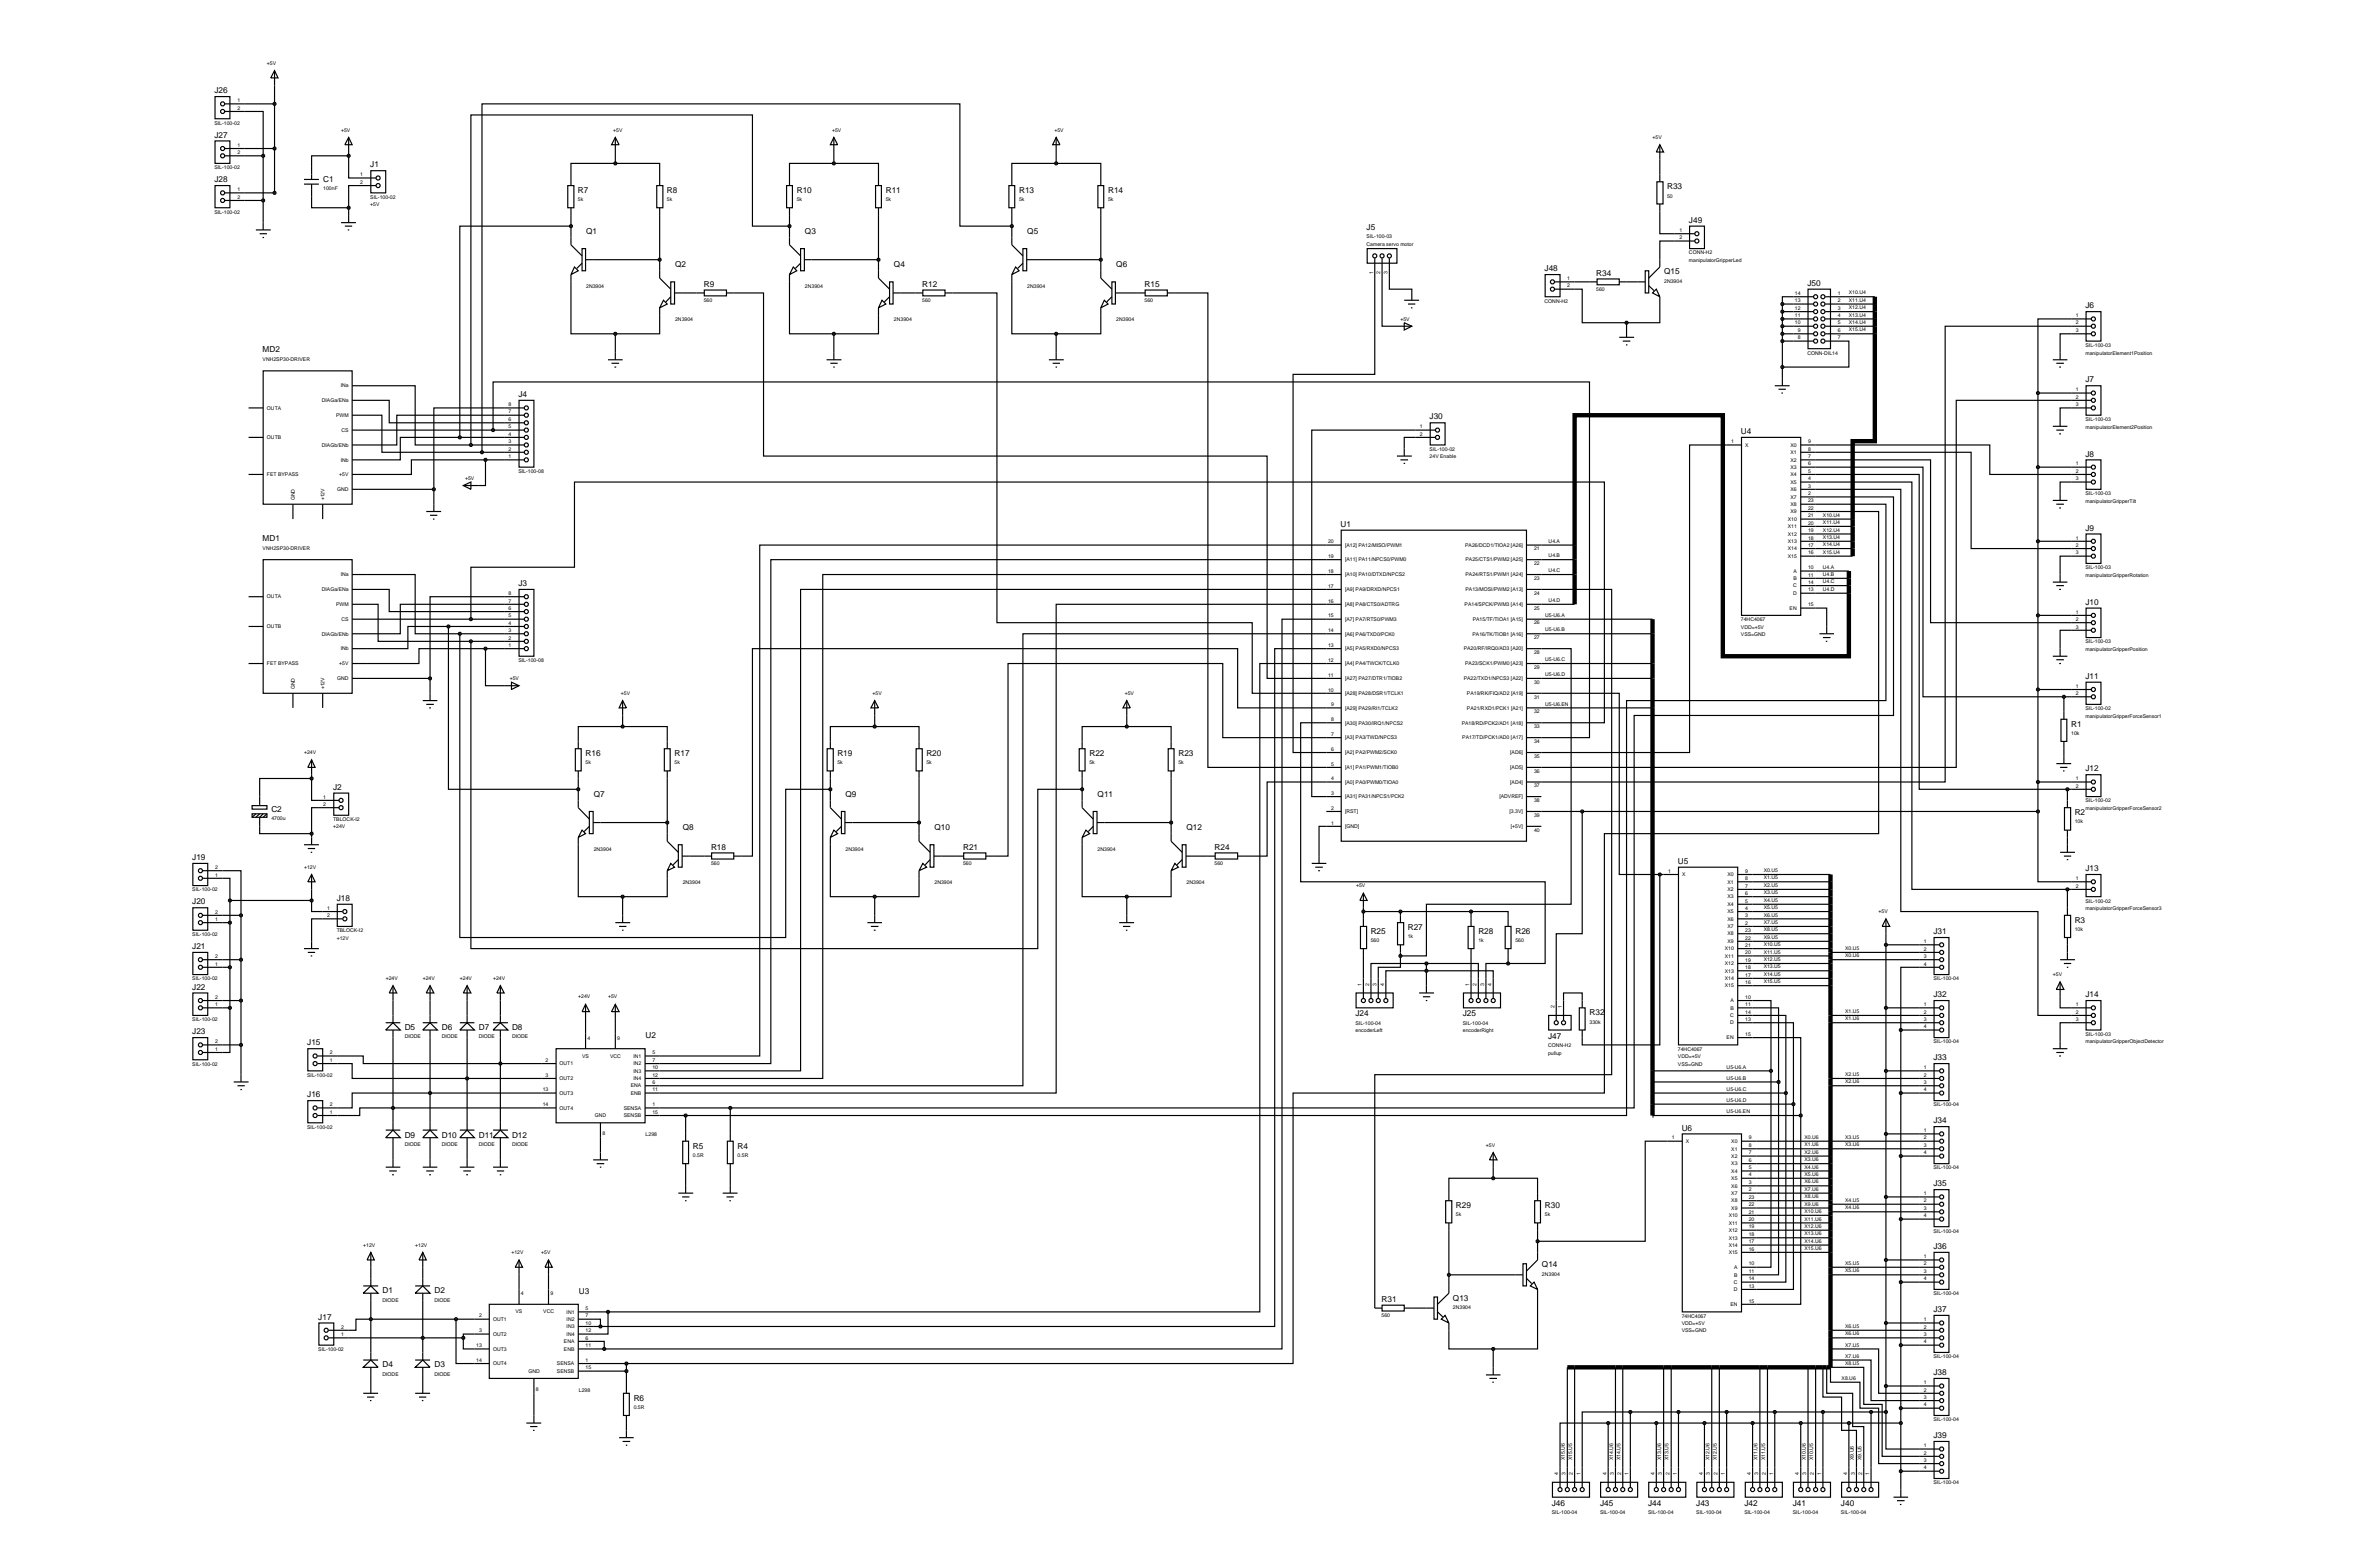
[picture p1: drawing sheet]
<svg xmlns="http://www.w3.org/2000/svg" width="815mm" height="536mm" viewBox="0 0 815 536" stroke-linecap="round" stroke-linejoin="round" font-family="sans-serif">
<defs><g id="words">
<g font-size="2.8">
<text x="73.5" y="32">J26</text>
<text x="73.5" y="47.2">J27</text>
<text x="126.9" y="57.4">J1</text>
<text x="73.5" y="62.5">J28</text>
<text x="110.8" y="62.4">C1</text>
<text x="571.4" y="64.9">R33</text>
<text x="198.1" y="66.2">R7</text>
<text x="228.6" y="66.2">R8</text>
<text x="273.1" y="66.2">R10</text>
<text x="303.6" y="66.2">R11</text>
<text x="349.3" y="66.2">R13</text>
<text x="379.8" y="66.2">R14</text>
<text x="578.9" y="76.4">J49</text>
<text x="200.9" y="80.3">Q1</text>
<text x="275.9" y="80.3">Q3</text>
<text x="352.1" y="80.3">Q5</text>
<text x="468.4" y="78.9">J5</text>
<text x="231.4" y="91.7">Q2</text>
<text x="306.4" y="91.7">Q4</text>
<text x="382.6" y="91.7">Q6</text>
<text x="529.4" y="93">J48</text>
<text x="547.1" y="94.5">R34</text>
<text x="570.4" y="94.1">Q15</text>
<text x="241.2" y="98.3">R9</text>
<text x="316.1" y="98.3">R12</text>
<text x="392.3" y="98.3">R15</text>
<text x="619.5" y="98">J50</text>
<text x="714.8" y="105.7">J6</text>
<text x="90" y="120.8">MD2</text>
<text x="714.8" y="131.1">J7</text>
<text x="177.7" y="136.1">J4</text>
<text x="490" y="143.8">J30</text>
<text x="596.7" y="148.8">U4</text>
<text x="714.8" y="156.5">J8</text>
<text x="90" y="185.6">MD1</text>
<text x="459.5" y="180.6">U1</text>
<text x="714.8" y="181.9">J9</text>
<text x="177.7" y="200.9">J3</text>
<text x="714.8" y="207.3">J10</text>
<text x="714.8" y="232.7">J11</text>
<text x="709.9" y="249.1">R1</text>
<text x="200.7" y="259.2">R16</text>
<text x="231.2" y="259.2">R17</text>
<text x="287" y="259.2">R19</text>
<text x="317.5" y="259.2">R20</text>
<text x="373.4" y="259.2">R22</text>
<text x="403.9" y="259.2">R23</text>
<text x="714.8" y="264.4">J12</text>
<text x="114.2" y="270.7">J2</text>
<text x="203.5" y="273.2">Q7</text>
<text x="289.8" y="273.2">Q9</text>
<text x="376.2" y="273.2">Q11</text>
<text x="93" y="278.2">C2</text>
<text x="711.1" y="279.4">R2</text>
<text x="234" y="284.6">Q8</text>
<text x="320.3" y="284.6">Q10</text>
<text x="406.7" y="284.6">Q12</text>
<text x="243.7" y="291.2">R18</text>
<text x="330.1" y="291.2">R21</text>
<text x="416.3" y="291.2">R24</text>
<text x="65.9" y="294.8">J19</text>
<text x="575.1" y="296.1">U5</text>
<text x="714.8" y="298.6">J13</text>
<text x="65.9" y="310">J20</text>
<text x="115.4" y="308.8">J18</text>
<text x="711.1" y="316.3">R3</text>
<text x="469.8" y="320.1">R25</text>
<text x="482.5" y="318.8">R27</text>
<text x="506.7" y="320.1">R28</text>
<text x="519.4" y="320.1">R26</text>
<text x="662.7" y="320.2">J31</text>
<text x="65.9" y="325.3">J21</text>
<text x="65.9" y="339.2">J22</text>
<text x="662.7" y="341.8">J32</text>
<text x="714.8" y="341.8">J14</text>
<text x="544.8" y="348">R32</text>
<text x="138.7" y="353.1">D5</text>
<text x="151.4" y="353.1">D6</text>
<text x="164.1" y="353.1">D7</text>
<text x="175.5" y="353.1">D8</text>
<text x="464.6" y="348.4">J24</text>
<text x="501.4" y="348.4">J25</text>
<text x="65.9" y="354.5">J23</text>
<text x="105.3" y="358.3">J15</text>
<text x="221.3" y="355.7">U2</text>
<text x="530.6" y="356">J47</text>
<text x="662.7" y="363.4">J33</text>
<text x="105.3" y="376.1">J16</text>
<text x="138.7" y="389.9">D9</text>
<text x="151.4" y="389.9">D10</text>
<text x="164.1" y="389.9">D11</text>
<text x="175.5" y="389.9">D12</text>
<text x="576.4" y="387.5">U6</text>
<text x="662.7" y="385">J34</text>
<text x="237.5" y="393.7">R5</text>
<text x="252.8" y="393.7">R4</text>
<text x="662.7" y="406.5">J35</text>
<text x="499" y="414.1">R29</text>
<text x="529.5" y="414.1">R30</text>
<text x="662.7" y="428.1">J36</text>
<text x="528.5" y="434.4">Q14</text>
<text x="131.1" y="443.3">D1</text>
<text x="148.9" y="443.3">D2</text>
<text x="198.4" y="443.4">U3</text>
<text x="473.5" y="446.2">R31</text>
<text x="498" y="445.8">Q13</text>
<text x="662.7" y="449.7">J37</text>
<text x="109.1" y="452.3">J17</text>
<text x="131.1" y="468.7">D4</text>
<text x="148.9" y="468.7">D3</text>
<text x="662.7" y="471.3">J38</text>
<text x="217.2" y="480.1">R6</text>
<text x="662.7" y="492.9">J39</text>
<text x="531.9" y="516.1">J46</text>
<text x="548.4" y="516.1">J45</text>
<text x="564.9" y="516.1">J44</text>
<text x="581.4" y="516.1">J43</text>
<text x="597.9" y="516.1">J42</text>
<text x="614.5" y="516.1">J41</text>
<text x="631" y="516.1">J40</text>
</g>
<g font-size="1.8">
<text x="91.5" y="22.3">+5V</text>
<text x="81.4" y="35">1</text>
<text x="81.4" y="37.6">2</text>
<text x="73.5" y="42.7">SIL-100-02</text>
<text x="116.9" y="45.1">+5V</text>
<text x="210.2" y="45.1">+5V</text>
<text x="285.2" y="45.1">+5V</text>
<text x="361.4" y="45.1">+5V</text>
<text x="566.4" y="47.7">+5V</text>
<text x="81.4" y="50.3">1</text>
<text x="81.4" y="52.8">2</text>
<text x="73.5" y="58">SIL-100-02</text>
<text x="81.4" y="65.5">1</text>
<text x="110.8" y="65.2">100nF</text>
<text x="123.5" y="60.4">1</text>
<text x="123.5" y="63">2</text>
<text x="81.4" y="68.1">2</text>
<text x="126.9" y="68.1">SIL-100-02</text>
<text x="126.9" y="70.7">+5V</text>
<text x="198.1" y="69">5k</text>
<text x="228.6" y="69">5k</text>
<text x="273.1" y="69">5k</text>
<text x="303.6" y="69">5k</text>
<text x="349.3" y="69">5k</text>
<text x="379.8" y="69">5k</text>
<text x="571.4" y="67.7">50</text>
<text x="73.5" y="73.2">SIL-100-02</text>
<text x="468.4" y="81.7">SIL-100-03</text>
<text x="575.6" y="79.5">1</text>
<text x="575.6" y="82">2</text>
<text x="468.4" y="84.2">Camera servo motor</text>
<text x="578.9" y="87.2">CONN-H2</text>
<text x="578.9" y="89.7">manipulatorGripperLed</text>
<text x="470.6" y="93.8" transform="rotate(-90 470.6 93.8)">1</text>
<text x="473.1" y="93.8" transform="rotate(-90 473.1 93.8)">2</text>
<text x="475.6" y="93.8" transform="rotate(-90 475.6 93.8)">3</text>
<text x="537.2" y="96">1</text>
<text x="200.9" y="98.6">2N3904</text>
<text x="275.9" y="98.6">2N3904</text>
<text x="352.1" y="98.6">2N3904</text>
<text x="537.2" y="98.5">2</text>
<text x="547.1" y="99.6">560</text>
<text x="570.4" y="96.9">2N3904</text>
<text x="615.2" y="101.1">14</text>
<text x="629.9" y="101.1">1</text>
<text x="633.7" y="100.9">X10.U4</text>
<text x="241.2" y="103.4">560</text>
<text x="316.1" y="103.4">560</text>
<text x="392.3" y="103.4">560</text>
<text x="529.4" y="103.7">CONN-H2</text>
<text x="615.2" y="103.6">13</text>
<text x="615.2" y="106.2">12</text>
<text x="629.9" y="103.6">2</text>
<text x="629.9" y="106.2">3</text>
<text x="633.7" y="103.4">X11.U4</text>
<text x="633.7" y="106">X12.U4</text>
<text x="231.4" y="110">2N3904</text>
<text x="306.4" y="110">2N3904</text>
<text x="382.6" y="110">2N3904</text>
<text x="480" y="109.9">+5V</text>
<text x="615.2" y="108.7">11</text>
<text x="615.2" y="111.2">10</text>
<text x="616.2" y="113.8">9</text>
<text x="629.9" y="108.7">4</text>
<text x="629.9" y="111.2">5</text>
<text x="629.9" y="113.8">6</text>
<text x="633.7" y="108.5">X13.U4</text>
<text x="633.7" y="111">X14.U4</text>
<text x="633.7" y="113.6">X15.U4</text>
<text x="711.5" y="108.7">1</text>
<text x="711.5" y="111.2">2</text>
<text x="711.5" y="113.8">3</text>
<text x="616.2" y="116.3">8</text>
<text x="629.9" y="116.3">7</text>
<text x="714.8" y="118.9">SIL-100-03</text>
<text x="90" y="123.6">VNH2SP30-DRIVER</text>
<text x="619.5" y="121.5">CONN-DIL14</text>
<text x="714.8" y="121.5">manipulatorElement1Position</text>
<text x="110.3" y="137.8">DIAGa/ENa</text>
<text x="116.8" y="132.8">INa</text>
<text x="711.5" y="134.1">1</text>
<text x="711.5" y="136.6">2</text>
<text x="91.5" y="140.4">OUTA</text>
<text x="115.2" y="142.9">PWM</text>
<text x="174.3" y="141.7">7</text>
<text x="174.3" y="139.2">8</text>
<text x="711.5" y="139.2">3</text>
<text x="117" y="148">CS</text>
<text x="174.3" y="149.3">4</text>
<text x="174.3" y="146.8">5</text>
<text x="174.3" y="144.3">6</text>
<text x="486.7" y="146.8">1</text>
<text x="486.7" y="149.3">2</text>
<text x="714.8" y="144.3">SIL-100-03</text>
<text x="714.8" y="146.9">manipulatorElement2Position</text>
<text x="91.5" y="150.5">OUTB</text>
<text x="110.3" y="153.1">DIAGb/ENb</text>
<text x="174.3" y="154.4">2</text>
<text x="174.3" y="151.9">3</text>
<text x="490" y="154.5">SIL-100-02</text>
<text x="593.3" y="151.9">1</text>
<text x="598.2" y="153.1">X</text>
<text x="613.7" y="153.1">X0</text>
<text x="613.7" y="155.6">X1</text>
<text x="619.7" y="151.9">9</text>
<text x="619.7" y="154.4">8</text>
<text x="116.8" y="158.2">INb</text>
<text x="174.3" y="157">1</text>
<text x="490" y="157">24V Enable</text>
<text x="613.7" y="158.2">X2</text>
<text x="613.7" y="160.7">X3</text>
<text x="619.7" y="157">7</text>
<text x="619.7" y="159.5">6</text>
<text x="619.7" y="162">5</text>
<text x="711.5" y="159.5">1</text>
<text x="711.5" y="162">2</text>
<text x="91.5" y="163.2">FET BYPASS</text>
<text x="116.3" y="163.2">+5V</text>
<text x="159.4" y="164.5">+5V</text>
<text x="177.7" y="162.1">SIL-100-08</text>
<text x="613.7" y="163.2">X4</text>
<text x="613.7" y="165.8">X5</text>
<text x="619.7" y="164.6">4</text>
<text x="619.7" y="167.1">3</text>
<text x="711.5" y="164.6">3</text>
<text x="101" y="171.5" transform="rotate(-90 101 171.5)">GND</text>
<text x="111.2" y="171.5" transform="rotate(-90 111.2 171.5)">+12V</text>
<text x="115.6" y="168.3">GND</text>
<text x="613.7" y="168.3">X6</text>
<text x="613.7" y="170.9">X7</text>
<text x="613.7" y="173.4">X8</text>
<text x="619.7" y="169.7">2</text>
<text x="619.7" y="172.2">23</text>
<text x="714.8" y="169.7">SIL-100-03</text>
<text x="714.8" y="172.3">manipulatorGripperTilt</text>
<text x="612.8" y="178.5">X10</text>
<text x="613.7" y="175.9">X9</text>
<text x="619.7" y="174.7">22</text>
<text x="619.7" y="177.3">21</text>
<text x="619.7" y="179.8">20</text>
<text x="624.8" y="177.1">X10.U4</text>
<text x="624.8" y="179.6">X11.U4</text>
<text x="530.8" y="186">U4.A</text>
<text x="612.8" y="181">X11</text>
<text x="612.8" y="183.6">X12</text>
<text x="619.7" y="182.4">19</text>
<text x="619.7" y="184.9">18</text>
<text x="624.8" y="182.2">X12.U4</text>
<text x="624.8" y="184.7">X13.U4</text>
<text x="711.5" y="184.9">1</text>
<text x="90" y="188.4">VNH2SP30-DRIVER</text>
<text x="455.2" y="186.2">20</text>
<text x="455.2" y="191.2">19</text>
<text x="461" y="187.4">[A12] PA12/MISO/PWM1</text>
<text x="502.2" y="187.4">PA26/DCD1/TIOA2 [A26]</text>
<text x="525.8" y="188.6">21</text>
<text x="530.8" y="191">U4.B</text>
<text x="612.8" y="186.1">X13</text>
<text x="612.8" y="188.6">X14</text>
<text x="612.8" y="191.2">X15</text>
<text x="619.7" y="187.4">17</text>
<text x="619.7" y="190">16</text>
<text x="624.8" y="189.8">X15.U4</text>
<text x="624.8" y="187.2">X14.U4</text>
<text x="711.5" y="187.4">2</text>
<text x="711.5" y="190">3</text>
<text x="116.8" y="197.5">INa</text>
<text x="455.2" y="196.3">18</text>
<text x="461" y="192.4">[A11] PA11/NPCS0/PWM0</text>
<text x="461" y="197.5">[A10] PA10/DTXD/NPCS2</text>
<text x="502.3" y="192.4">PA25/CTS1/PWM2 [A25]</text>
<text x="502.3" y="197.5">PA24/RTS1/PWM1 [A24]</text>
<text x="525.8" y="193.6">22</text>
<text x="530.8" y="196.1">U4.C</text>
<text x="614.7" y="196.3">A</text>
<text x="619.7" y="195.1">10</text>
<text x="619.7" y="197.6">11</text>
<text x="624.8" y="194.9">U4.A</text>
<text x="624.8" y="197.4">U4.B</text>
<text x="714.8" y="195.1">SIL-100-03</text>
<text x="714.8" y="197.7">manipulatorGripperRotation</text>
<text x="110.3" y="202.6">DIAGa/ENa</text>
<text x="174.3" y="203.9">8</text>
<text x="455.2" y="201.4">17</text>
<text x="461" y="202.6">[A9] PA9/DRXD/NPCS1</text>
<text x="502.3" y="202.6">PA13/MOSI/PWM2 [A13]</text>
<text x="525.8" y="198.7">23</text>
<text x="525.8" y="203.8">24</text>
<text x="614.6" y="201.3">C</text>
<text x="614.6" y="203.9">D</text>
<text x="614.7" y="198.8">B</text>
<text x="619.7" y="200.1">14</text>
<text x="619.7" y="202.7">13</text>
<text x="624.8" y="199.9">U4.C</text>
<text x="624.8" y="202.5">U4.D</text>
<text x="91.5" y="205.1">OUTA</text>
<text x="115.2" y="207.7">PWM</text>
<text x="174.3" y="209">6</text>
<text x="174.3" y="206.5">7</text>
<text x="455.2" y="206.5">16</text>
<text x="461" y="207.7">[A8] PA8/CTS0/ADTRG</text>
<text x="502" y="207.7">PA14/SPCK/PWM3 [A14]</text>
<text x="525.8" y="208.9">25</text>
<text x="530.8" y="206.3">U4.D</text>
<text x="613.4" y="209">EN</text>
<text x="619.7" y="207.8">15</text>
<text x="91.5" y="215.3">OUTB</text>
<text x="117" y="212.8">CS</text>
<text x="174.3" y="214.1">4</text>
<text x="174.3" y="211.6">5</text>
<text x="455.2" y="211.6">15</text>
<text x="461" y="212.8">[A7] PA7/RTS0/PWM3</text>
<text x="504.8" y="212.8">PA15/TF/TIOA1 [A15]</text>
<text x="525.8" y="214">26</text>
<text x="529.6" y="211.4">U5-U6.A</text>
<text x="596.7" y="212.9">74HC4067</text>
<text x="596.7" y="215.4">VDD=+5V</text>
<text x="711.5" y="210.3">1</text>
<text x="711.5" y="212.8">2</text>
<text x="711.5" y="215.4">3</text>
<text x="110.3" y="217.8">DIAGb/ENb</text>
<text x="174.3" y="221.7">1</text>
<text x="174.3" y="219.2">2</text>
<text x="174.3" y="216.6">3</text>
<text x="455.2" y="216.6">14</text>
<text x="455.2" y="221.7">13</text>
<text x="461" y="217.8">[A6] PA6/TXD0/PCK0</text>
<text x="504.7" y="217.8">PA16/TK/TIOB1 [A16]</text>
<text x="525.8" y="219">27</text>
<text x="529.6" y="216.4">U5-U6.B</text>
<text x="596.7" y="218">VSS=GND</text>
<text x="714.8" y="220.5">SIL-100-03</text>
<text x="91.5" y="228">FET BYPASS</text>
<text x="116.3" y="228">+5V</text>
<text x="116.8" y="222.9">INb</text>
<text x="177.7" y="226.9">SIL-100-08</text>
<text x="455.2" y="226.8">12</text>
<text x="461" y="222.9">[A5] PA5/RXD0/NPCS3</text>
<text x="461" y="228">[A4] PA4/TWCK/TCLK0</text>
<text x="501.7" y="222.9">PA20/RF/IRQ0/AD3 [A20]</text>
<text x="502.2" y="228">PA23/SCK1/PWM0 [A23]</text>
<text x="525.8" y="224.1">28</text>
<text x="529.6" y="226.6">U5-U6.C</text>
<text x="714.8" y="223.1">manipulatorGripperPosition</text>
<text x="115.6" y="233.1">GND</text>
<text x="174.7" y="233.1">+5V</text>
<text x="455.2" y="231.9">11</text>
<text x="461" y="233.1">[A27] PA27/DTR1/TIOB2</text>
<text x="501.7" y="233.1">PA22/TXD1/NPCS3 [A22]</text>
<text x="525.8" y="229.2">29</text>
<text x="529.6" y="231.7">U5-U6.D</text>
<text x="101" y="236.3" transform="rotate(-90 101 236.3)">GND</text>
<text x="111.2" y="236.3" transform="rotate(-90 111.2 236.3)">+12V</text>
<text x="212.8" y="238.2">+5V</text>
<text x="299.1" y="238.2">+5V</text>
<text x="385.5" y="238.2">+5V</text>
<text x="455.2" y="237">10</text>
<text x="461" y="238.2">[A28] PA28/DSR1/TCLK1</text>
<text x="502.8" y="238.2">PA19/RK/FIQ/AD2 [A19]</text>
<text x="525.8" y="234.3">30</text>
<text x="525.8" y="239.4">31</text>
<text x="711.5" y="235.7">1</text>
<text x="711.5" y="238.2">2</text>
<text x="456.2" y="242">9</text>
<text x="461" y="243.2">[A29] PA29/RI1/TCLK2</text>
<text x="502.8" y="243.2">PA21/RXD1/PCK1 [A21]</text>
<text x="525.8" y="244.4">32</text>
<text x="529.6" y="241.8">U5-U6.EN</text>
<text x="714.8" y="243.4">SIL-100-02</text>
<text x="714.8" y="245.9">manipulatorGripperForceSensor1</text>
<text x="456.2" y="247.1">8</text>
<text x="461" y="248.3">[A30] PA30/IRQ1/NPCS2</text>
<text x="501" y="248.3">PA18/RD/PCK2/AD1 [A18]</text>
<text x="525.8" y="249.5">33</text>
<text x="709.9" y="251.9">10k</text>
<text x="456.2" y="252.2">7</text>
<text x="456.2" y="257.3">6</text>
<text x="461" y="253.4">[A3] PA3/TWD/NPCS3</text>
<text x="501.2" y="253.4">PA17/TD/PCK1/AD0 [A17]</text>
<text x="525.8" y="254.6">34</text>
<text x="104.2" y="258.5">+24V</text>
<text x="200.7" y="262">5k</text>
<text x="231.2" y="262">5k</text>
<text x="287" y="262">5k</text>
<text x="317.5" y="262">5k</text>
<text x="373.4" y="262">5k</text>
<text x="403.9" y="262">5k</text>
<text x="456.2" y="262.4">5</text>
<text x="461" y="258.5">[A2] PA2/PWM2/SCK0</text>
<text x="461" y="263.6">[A1] PA1/PWM1/TIOB0</text>
<text x="517.6" y="258.5">[AD6]</text>
<text x="517.6" y="263.6">[AD5]</text>
<text x="525.8" y="259.7">35</text>
<text x="456.2" y="267.4">4</text>
<text x="461" y="268.6">[A0] PA0/PWM0/TIOA0</text>
<text x="517.6" y="268.6">[AD4]</text>
<text x="525.8" y="264.8">36</text>
<text x="525.8" y="269.8">37</text>
<text x="711.5" y="267.4">1</text>
<text x="711.5" y="269.9">2</text>
<text x="110.8" y="273.7">1</text>
<text x="456.2" y="272.4">3</text>
<text x="461" y="273.6">[A31] PA31/NPCS1/PCK2</text>
<text x="513.9" y="273.6">[ADVREF]</text>
<text x="525.8" y="274.8">38</text>
<text x="714.8" y="275">SIL-100-02</text>
<text x="93" y="281">4700u</text>
<text x="110.8" y="276.2">2</text>
<text x="114.2" y="281.4">TBLOCK-I2</text>
<text x="456.2" y="277.5">2</text>
<text x="461" y="278.7">[RST]</text>
<text x="517.4" y="278.7">[3.3V]</text>
<text x="525.8" y="279.9">39</text>
<text x="714.8" y="277.6">manipulatorGripperForceSensor2</text>
<text x="114.2" y="283.9">+24V</text>
<text x="456.2" y="282.6">1</text>
<text x="461" y="283.8">[GND]</text>
<text x="517.8" y="283.8">[+5V]</text>
<text x="525.8" y="285">40</text>
<text x="711.1" y="282.2">10k</text>
<text x="203.5" y="291.5">2N3904</text>
<text x="289.8" y="291.5">2N3904</text>
<text x="376.2" y="291.5">2N3904</text>
<text x="73.7" y="297.8">2</text>
<text x="104.2" y="297.8">+12V</text>
<text x="243.7" y="296.4">560</text>
<text x="330.1" y="296.4">560</text>
<text x="416.3" y="296.4">560</text>
<text x="571.8" y="299.1">1</text>
<text x="598.2" y="299.1">9</text>
<text x="604.5" y="298.9">X0.U5</text>
<text x="65.9" y="305.5">SIL-100-02</text>
<text x="73.7" y="300.4">1</text>
<text x="234" y="303">2N3904</text>
<text x="320.3" y="303">2N3904</text>
<text x="406.7" y="303">2N3904</text>
<text x="464.8" y="304.1">+5V</text>
<text x="576.6" y="300.3">X</text>
<text x="592.1" y="300.3">X0</text>
<text x="592.1" y="302.8">X1</text>
<text x="592.1" y="305.4">X2</text>
<text x="598.2" y="301.6">8</text>
<text x="598.2" y="304.2">7</text>
<text x="604.5" y="301.4">X1.U5</text>
<text x="604.5" y="304">X2.U5</text>
<text x="711.5" y="301.6">1</text>
<text x="711.5" y="304.2">2</text>
<text x="112.1" y="311.8">1</text>
<text x="592.1" y="307.9">X3</text>
<text x="592.1" y="310.5">X4</text>
<text x="598.2" y="306.7">6</text>
<text x="598.2" y="309.3">5</text>
<text x="598.2" y="311.8">4</text>
<text x="604.5" y="306.5">X3.U5</text>
<text x="604.5" y="309.1">X4.U5</text>
<text x="604.5" y="311.6">X5.U5</text>
<text x="714.8" y="309.3">SIL-100-02</text>
<text x="714.8" y="311.9">manipulatorGripperForceSensor3</text>
<text x="73.7" y="315.6">1</text>
<text x="73.7" y="313.1">2</text>
<text x="112.1" y="314.3">2</text>
<text x="592.1" y="313">X5</text>
<text x="592.1" y="315.5">X6</text>
<text x="598.2" y="314.3">3</text>
<text x="598.2" y="316.9">2</text>
<text x="604.5" y="314.1">X6.U5</text>
<text x="604.5" y="316.7">X7.U5</text>
<text x="643.9" y="313">+5V</text>
<text x="65.9" y="320.8">SIL-100-02</text>
<text x="115.4" y="319.5">TBLOCK-I2</text>
<text x="115.4" y="322">+12V</text>
<text x="469.8" y="322.9">560</text>
<text x="482.5" y="321.6">1k</text>
<text x="506.7" y="322.9">1k</text>
<text x="519.4" y="322.9">560</text>
<text x="592.1" y="318.1">X7</text>
<text x="592.1" y="320.6">X8</text>
<text x="592.1" y="323.2">X9</text>
<text x="598.2" y="319.4">23</text>
<text x="598.2" y="322">22</text>
<text x="604.5" y="319.2">X8.U5</text>
<text x="604.5" y="321.8">X9.U5</text>
<text x="659.4" y="323.2">1</text>
<text x="711.1" y="319.1">10k</text>
<text x="73.7" y="328.3">2</text>
<text x="591.2" y="325.7">X10</text>
<text x="591.2" y="328.2">X11</text>
<text x="598.2" y="324.5">21</text>
<text x="598.2" y="327">20</text>
<text x="598.2" y="329.6">19</text>
<text x="604.5" y="324.3">X10.U5</text>
<text x="604.5" y="326.8">X11.U5</text>
<text x="604.5" y="329.4">X12.U5</text>
<text x="632.4" y="325.6">X0.U5</text>
<text x="632.4" y="328.1">X0.U6</text>
<text x="659.4" y="325.8">2</text>
<text x="659.4" y="328.3">3</text>
<text x="65.9" y="336">SIL-100-02</text>
<text x="73.7" y="330.9">1</text>
<text x="132.2" y="335.9">+24V</text>
<text x="144.9" y="335.9">+24V</text>
<text x="157.6" y="335.9">+24V</text>
<text x="169" y="335.9">+24V</text>
<text x="591.2" y="330.8">X12</text>
<text x="591.2" y="333.3">X13</text>
<text x="591.2" y="335.9">X14</text>
<text x="598.2" y="332.1">18</text>
<text x="598.2" y="334.7">17</text>
<text x="604.5" y="331.9">X13.U5</text>
<text x="604.5" y="334.5">X14.U5</text>
<text x="659.4" y="330.9">4</text>
<text x="662.7" y="336">SIL-100-04</text>
<text x="703.6" y="334.6">+5V</text>
<text x="466.7" y="337.8" transform="rotate(-90 466.7 337.8)">1</text>
<text x="469.3" y="337.8" transform="rotate(-90 469.3 337.8)">2</text>
<text x="471.8" y="337.8" transform="rotate(-90 471.8 337.8)">3</text>
<text x="474.4" y="337.8" transform="rotate(-90 474.4 337.8)">4</text>
<text x="503.6" y="337.8" transform="rotate(-90 503.6 337.8)">1</text>
<text x="506.1" y="337.8" transform="rotate(-90 506.1 337.8)">2</text>
<text x="508.7" y="337.8" transform="rotate(-90 508.7 337.8)">3</text>
<text x="511.2" y="337.8" transform="rotate(-90 511.2 337.8)">4</text>
<text x="591.2" y="338.4">X15</text>
<text x="598.2" y="337.2">16</text>
<text x="604.5" y="337">X15.U5</text>
<text x="73.7" y="344.8">1</text>
<text x="73.7" y="342.3">2</text>
<text x="198.2" y="342.2">+24V</text>
<text x="208.4" y="342.2">+5V</text>
<text x="532.8" y="345.4" transform="rotate(-90 532.8 345.4)">2</text>
<text x="535.3" y="345.4" transform="rotate(-90 535.3 345.4)">1</text>
<text x="593.1" y="343.5">A</text>
<text x="593.1" y="346">B</text>
<text x="598.2" y="342.3">10</text>
<text x="598.2" y="344.8">11</text>
<text x="598.2" y="347.4">14</text>
<text x="632.4" y="347.2">X1.U5</text>
<text x="659.4" y="344.8">1</text>
<text x="659.4" y="347.4">2</text>
<text x="711.5" y="344.8">1</text>
<text x="711.5" y="347.4">2</text>
<text x="65.9" y="350">SIL-100-02</text>
<text x="464.6" y="351.2">SIL-100-04</text>
<text x="464.6" y="353.8">encoderLeft</text>
<text x="501.4" y="351.2">SIL-100-04</text>
<text x="501.4" y="353.8">encoderRight</text>
<text x="544.8" y="350.8">330k</text>
<text x="593" y="348.6">C</text>
<text x="593" y="351.1">D</text>
<text x="598.2" y="349.9">13</text>
<text x="632.4" y="349.7">X1.U6</text>
<text x="659.4" y="349.9">3</text>
<text x="659.4" y="352.4">4</text>
<text x="711.5" y="349.9">3</text>
<text x="73.7" y="357.5">2</text>
<text x="138.7" y="355.9">DIODE</text>
<text x="151.4" y="355.9">DIODE</text>
<text x="164.1" y="355.9">DIODE</text>
<text x="175.5" y="355.9">DIODE</text>
<text x="201.4" y="356.3">4</text>
<text x="211.5" y="356.3">9</text>
<text x="530.6" y="358.9">CONN-H2</text>
<text x="591.8" y="356.2">EN</text>
<text x="598.2" y="355">15</text>
<text x="662.7" y="357.6">SIL-100-04</text>
<text x="714.8" y="355">SIL-100-03</text>
<text x="714.8" y="357.6">manipulatorGripperObjectDetector</text>
<text x="65.9" y="365.2">SIL-100-02</text>
<text x="73.7" y="360.1">1</text>
<text x="113.1" y="363.9">1</text>
<text x="113.1" y="361.3">2</text>
<text x="187" y="363.9">2</text>
<text x="191.8" y="365.1">OUT1</text>
<text x="199.5" y="362.5">VS</text>
<text x="209.1" y="362.5">VCC</text>
<text x="217.1" y="362.5">IN1</text>
<text x="217.1" y="365.1">IN2</text>
<text x="223.6" y="361.3">5</text>
<text x="223.6" y="363.9">7</text>
<text x="530.6" y="361.4">pullup</text>
<text x="575.1" y="360.1">74HC4067</text>
<text x="575.1" y="362.7">VDD=+5V</text>
<text x="575.1" y="365.2">VSS=GND</text>
<text x="105.3" y="369">SIL-100-02</text>
<text x="187" y="369">3</text>
<text x="191.8" y="370.2">OUT2</text>
<text x="217.1" y="367.6">IN3</text>
<text x="217.1" y="370.2">IN4</text>
<text x="223.6" y="371.5">6</text>
<text x="223.6" y="366.4">10</text>
<text x="223.6" y="369">12</text>
<text x="591.8" y="366.2">U5-U6.A</text>
<text x="591.8" y="370">U5-U6.B</text>
<text x="632.4" y="368.7">X2.U5</text>
<text x="632.4" y="371.3">X2.U6</text>
<text x="659.4" y="366.4">1</text>
<text x="659.4" y="369">2</text>
<text x="659.4" y="371.5">3</text>
<text x="186" y="374">13</text>
<text x="191.8" y="375.2">OUT3</text>
<text x="216.2" y="372.7">ENA</text>
<text x="216.2" y="375.2">ENB</text>
<text x="223.6" y="374">11</text>
<text x="591.8" y="373.8">U5-U6.C</text>
<text x="591.8" y="377.6">U5-U6.D</text>
<text x="659.4" y="374">4</text>
<text x="113.1" y="381.7">1</text>
<text x="113.1" y="379.1">2</text>
<text x="186" y="379.1">14</text>
<text x="191.8" y="380.3">OUT4</text>
<text x="203.9" y="382.9">GND</text>
<text x="213.8" y="380.3">SENSA</text>
<text x="213.8" y="382.9">SENSB</text>
<text x="223.6" y="379.1">1</text>
<text x="223.6" y="381.7">15</text>
<text x="591.8" y="381.4">U5-U6.EN</text>
<text x="662.7" y="379.2">SIL-100-04</text>
<text x="105.3" y="386.8">SIL-100-02</text>
<text x="206.5" y="389.1">8</text>
<text x="221.3" y="389.3">L298</text>
<text x="659.4" y="388">1</text>
<text x="138.7" y="392.7">DIODE</text>
<text x="151.4" y="392.7">DIODE</text>
<text x="164.1" y="392.7">DIODE</text>
<text x="175.5" y="392.7">DIODE</text>
<text x="509.3" y="393">+5V</text>
<text x="573" y="390.5">1</text>
<text x="577.8" y="391.7">X</text>
<text x="593.4" y="391.7">X0</text>
<text x="593.4" y="394.3">X1</text>
<text x="599.4" y="390.5">9</text>
<text x="599.4" y="393.1">8</text>
<text x="599.4" y="395.6">7</text>
<text x="618.5" y="390.3">X0.U6</text>
<text x="618.5" y="392.9">X1.U6</text>
<text x="618.5" y="395.4">X2.U6</text>
<text x="632.4" y="390.3">X3.U5</text>
<text x="632.4" y="392.9">X3.U6</text>
<text x="659.4" y="390.5">2</text>
<text x="659.4" y="393.1">3</text>
<text x="659.4" y="395.6">4</text>
<text x="237.5" y="396.5">0.5R</text>
<text x="252.8" y="396.5">0.5R</text>
<text x="593.4" y="396.8">X2</text>
<text x="593.4" y="399.4">X3</text>
<text x="593.4" y="401.9">X4</text>
<text x="599.4" y="398.2">6</text>
<text x="599.4" y="400.7">5</text>
<text x="618.5" y="398">X3.U6</text>
<text x="618.5" y="400.5">X4.U6</text>
<text x="662.7" y="400.8">SIL-100-04</text>
<text x="593.4" y="404.4">X5</text>
<text x="593.4" y="407">X6</text>
<text x="599.4" y="403.2">4</text>
<text x="599.4" y="405.8">3</text>
<text x="618.5" y="403">X5.U6</text>
<text x="618.5" y="405.6">X6.U6</text>
<text x="593.4" y="409.5">X7</text>
<text x="593.4" y="412.1">X8</text>
<text x="599.4" y="408.3">2</text>
<text x="599.4" y="410.9">23</text>
<text x="599.4" y="413.4">22</text>
<text x="618.5" y="408.1">X7.U6</text>
<text x="618.5" y="410.7">X8.U6</text>
<text x="618.5" y="413.2">X9.U6</text>
<text x="632.4" y="411.9">X4.U5</text>
<text x="659.4" y="409.6">1</text>
<text x="659.4" y="412.1">2</text>
<text x="499" y="416.9">5k</text>
<text x="529.5" y="416.9">5k</text>
<text x="592.5" y="417.1">X10</text>
<text x="592.5" y="419.7">X11</text>
<text x="593.4" y="414.6">X9</text>
<text x="599.4" y="415.9">21</text>
<text x="599.4" y="418.5">20</text>
<text x="618.5" y="415.7">X10.U6</text>
<text x="618.5" y="418.3">X11.U6</text>
<text x="632.4" y="414.5">X4.U6</text>
<text x="659.4" y="414.7">3</text>
<text x="659.4" y="417.2">4</text>
<text x="592.5" y="422.2">X12</text>
<text x="592.5" y="424.8">X13</text>
<text x="599.4" y="421">19</text>
<text x="599.4" y="423.6">18</text>
<text x="618.5" y="420.8">X12.U6</text>
<text x="618.5" y="423.4">X13.U6</text>
<text x="618.5" y="425.9">X14.U6</text>
<text x="662.7" y="422.4">SIL-100-04</text>
<text x="124.5" y="427.3">+12V</text>
<text x="142.3" y="427.3">+12V</text>
<text x="175.3" y="429.8">+12V</text>
<text x="185.5" y="429.8">+5V</text>
<text x="592.5" y="427.3">X14</text>
<text x="592.5" y="429.8">X15</text>
<text x="599.4" y="426.1">17</text>
<text x="599.4" y="428.6">16</text>
<text x="618.5" y="428.4">X15.U6</text>
<text x="659.4" y="431.2">1</text>
<text x="528.5" y="437.2">2N3904</text>
<text x="594.4" y="434.9">A</text>
<text x="594.4" y="437.5">B</text>
<text x="599.4" y="433.7">10</text>
<text x="599.4" y="436.3">11</text>
<text x="632.4" y="433.5">X5.U5</text>
<text x="632.4" y="436.1">X5.U6</text>
<text x="659.4" y="433.7">2</text>
<text x="659.4" y="436.3">3</text>
<text x="178.5" y="443.9">4</text>
<text x="188.7" y="443.9">9</text>
<text x="594.3" y="440">C</text>
<text x="594.3" y="442.5">D</text>
<text x="599.4" y="438.8">14</text>
<text x="599.4" y="441.3">13</text>
<text x="659.4" y="438.8">4</text>
<text x="662.7" y="443.9">SIL-100-04</text>
<text x="131.1" y="446.1">DIODE</text>
<text x="148.9" y="446.1">DIODE</text>
<text x="200.7" y="449">5</text>
<text x="498" y="448.6">2N3904</text>
<text x="593.1" y="447.6">EN</text>
<text x="599.4" y="446.4">15</text>
<text x="116.9" y="455.3">2</text>
<text x="164.2" y="451.5">2</text>
<text x="169" y="452.7">OUT1</text>
<text x="176.7" y="450.1">VS</text>
<text x="186.2" y="450.1">VCC</text>
<text x="194.2" y="450.2">IN1</text>
<text x="194.2" y="452.7">IN2</text>
<text x="194.2" y="455.2">IN3</text>
<text x="200.7" y="451.5">7</text>
<text x="200.7" y="454">10</text>
<text x="473.5" y="451.3">560</text>
<text x="576.4" y="451.6">74HC4067</text>
<text x="576.4" y="454.1">VDD=+5V</text>
<text x="632.4" y="455.1">X6.U5</text>
<text x="659.4" y="452.8">1</text>
<text x="659.4" y="455.3">2</text>
<text x="116.9" y="457.9">1</text>
<text x="163.2" y="461.7">13</text>
<text x="164.2" y="456.6">3</text>
<text x="169" y="457.8">OUT2</text>
<text x="193.3" y="460.3">ENA</text>
<text x="194.2" y="457.8">IN4</text>
<text x="200.7" y="459.1">6</text>
<text x="200.7" y="461.7">11</text>
<text x="200.7" y="456.6">12</text>
<text x="576.4" y="456.6">VSS=GND</text>
<text x="632.4" y="457.6">X6.U6</text>
<text x="632.4" y="461.5">X7.U5</text>
<text x="659.4" y="457.9">3</text>
<text x="659.4" y="460.4">4</text>
<text x="109.1" y="463">SIL-100-02</text>
<text x="163.2" y="466.7">14</text>
<text x="169" y="462.9">OUT3</text>
<text x="169" y="467.9">OUT4</text>
<text x="190.9" y="467.9">SENSA</text>
<text x="193.3" y="462.9">ENB</text>
<text x="200.7" y="466.7">1</text>
<text x="632.4" y="465.3">X7.U6</text>
<text x="632.4" y="467.8">X8.U5</text>
<text x="662.7" y="465.5">SIL-100-04</text>
<text x="131.1" y="471.5">DIODE</text>
<text x="148.9" y="471.5">DIODE</text>
<text x="181.1" y="470.6">GND</text>
<text x="190.9" y="470.5">SENSB</text>
<text x="200.7" y="469.3">15</text>
<text x="631.2" y="472.9">X8.U6</text>
<text x="183.6" y="476.8">8</text>
<text x="198.4" y="477">L298</text>
<text x="659.4" y="474.4">1</text>
<text x="659.4" y="476.9">2</text>
<text x="659.4" y="479.4">3</text>
<text x="217.2" y="482.9">0.5R</text>
<text x="659.4" y="482">4</text>
<text x="662.7" y="487.1">SIL-100-04</text>
<text x="659.4" y="496">1</text>
<text x="536.4" y="500.4" transform="rotate(-90 536.4 500.4)">X15.U6</text>
<text x="538.9" y="500.4" transform="rotate(-90 538.9 500.4)">X15.U5</text>
<text x="552.9" y="500.4" transform="rotate(-90 552.9 500.4)">X14.U6</text>
<text x="555.4" y="500.4" transform="rotate(-90 555.4 500.4)">X14.U5</text>
<text x="569.4" y="500.4" transform="rotate(-90 569.4 500.4)">X13.U6</text>
<text x="571.9" y="500.4" transform="rotate(-90 571.9 500.4)">X13.U5</text>
<text x="585.9" y="500.4" transform="rotate(-90 585.9 500.4)">X12.U6</text>
<text x="588.5" y="500.4" transform="rotate(-90 588.5 500.4)">X12.U5</text>
<text x="602.4" y="500.4" transform="rotate(-90 602.4 500.4)">X11.U6</text>
<text x="605" y="500.4" transform="rotate(-90 605 500.4)">X11.U5</text>
<text x="618.9" y="500.4" transform="rotate(-90 618.9 500.4)">X10.U6</text>
<text x="621.5" y="500.4" transform="rotate(-90 621.5 500.4)">X10.U5</text>
<text x="635.4" y="500.4" transform="rotate(-90 635.4 500.4)">X9.U6</text>
<text x="638" y="500.4" transform="rotate(-90 638 500.4)">X9.U5</text>
<text x="659.4" y="498.5">2</text>
<text x="659.4" y="501">3</text>
<text x="659.4" y="503.6">4</text>
<text x="534.1" y="505.4" transform="rotate(-90 534.1 505.4)">4</text>
<text x="536.6" y="505.4" transform="rotate(-90 536.6 505.4)">3</text>
<text x="539.1" y="505.4" transform="rotate(-90 539.1 505.4)">2</text>
<text x="541.7" y="505.4" transform="rotate(-90 541.7 505.4)">1</text>
<text x="550.6" y="505.4" transform="rotate(-90 550.6 505.4)">4</text>
<text x="553.1" y="505.4" transform="rotate(-90 553.1 505.4)">3</text>
<text x="555.6" y="505.4" transform="rotate(-90 555.6 505.4)">2</text>
<text x="558.2" y="505.4" transform="rotate(-90 558.2 505.4)">1</text>
<text x="567.1" y="505.4" transform="rotate(-90 567.1 505.4)">4</text>
<text x="569.6" y="505.4" transform="rotate(-90 569.6 505.4)">3</text>
<text x="572.2" y="505.4" transform="rotate(-90 572.2 505.4)">2</text>
<text x="574.7" y="505.4" transform="rotate(-90 574.7 505.4)">1</text>
<text x="583.6" y="505.4" transform="rotate(-90 583.6 505.4)">4</text>
<text x="586.1" y="505.4" transform="rotate(-90 586.1 505.4)">3</text>
<text x="588.7" y="505.4" transform="rotate(-90 588.7 505.4)">2</text>
<text x="591.2" y="505.4" transform="rotate(-90 591.2 505.4)">1</text>
<text x="600.1" y="505.4" transform="rotate(-90 600.1 505.4)">4</text>
<text x="602.6" y="505.4" transform="rotate(-90 602.6 505.4)">3</text>
<text x="605.2" y="505.4" transform="rotate(-90 605.2 505.4)">2</text>
<text x="607.7" y="505.4" transform="rotate(-90 607.7 505.4)">1</text>
<text x="616.6" y="505.4" transform="rotate(-90 616.6 505.4)">4</text>
<text x="619.1" y="505.4" transform="rotate(-90 619.1 505.4)">3</text>
<text x="621.7" y="505.4" transform="rotate(-90 621.7 505.4)">2</text>
<text x="624.2" y="505.4" transform="rotate(-90 624.2 505.4)">1</text>
<text x="633.1" y="505.4" transform="rotate(-90 633.1 505.4)">4</text>
<text x="635.7" y="505.4" transform="rotate(-90 635.7 505.4)">3</text>
<text x="638.2" y="505.4" transform="rotate(-90 638.2 505.4)">2</text>
<text x="640.7" y="505.4" transform="rotate(-90 640.7 505.4)">1</text>
<text x="662.7" y="508.7">SIL-100-04</text>
<text x="531.9" y="518.9">SIL-100-04</text>
<text x="548.4" y="518.9">SIL-100-04</text>
<text x="564.9" y="518.9">SIL-100-04</text>
<text x="581.4" y="518.9">SIL-100-04</text>
<text x="597.9" y="518.9">SIL-100-04</text>
<text x="614.5" y="518.9">SIL-100-04</text>
<text x="631" y="518.9">SIL-100-04</text>
</g>
</g></defs>
<path d="M642.6 101.7v49.5h-7.6v39.4M633.7 195.7v29.2h-43.2v-82.6h-50.8v64.8M566.4 212.2v170.1M627.4 299.7v168.9h-90.2" fill="none" stroke="#000" stroke-width="1.5" stroke-linecap="butt"/>
<g fill="none" stroke="#000" stroke-width=".4">
<path d="M83.9 38.2h6.3v15.2M83.9 35.6h10.2M94.1 29.3v36.8h-10.2M83.9 50.9h10.2M83.9 53.4h6.3M90.2 53.4v22.9M119.5 53.4v7.6h9.4M119.5 53.4h-12.7v3.8M119.5 47.1l1.2 2.5h-2.5zM119.5 47.1v6.3M127.1 58.5h5.1v7.6h-5.1zM210.9 56h15.2v5"/>
<path d="M210.9 56h-15.2v5M210.9 52.1v3.9M285.8 56h15.3v5M285.8 56h-15.2v5M285.8 52.1v3.9M362 56h15.3v5M362 56h-15.2v5M362 52.1v3.9M568.9 54.7v5.1M83.9 68.7h6.3M106.8 67.4v3.8h12.7M116.9 76.3h5.1"/>
<path d="M118.2 77.5h2.5M119.2 78.8h.5M119.5 71.2v5.1M128.9 63.6h-9.4v7.6M195.7 77.5h-38.1v72.4M195.7 73.7v7.7M226.1 73.7v19.1M270.6 77.5h-12.7v-38.1h-96.5v113.1M270.6 73.7v7.7M301.1 73.7v19.1M346.8 77.5h-17.8v-41.9h-163.8v119.4M346.8 73.7v7.7"/>
<path d="M377.3 73.7v19.1M568.9 72.5v7.6h5.1M195.7 96.6v17.8h15.2M203.3 89h22.8M270.6 96.6v17.8h15.2M278.2 89h22.9M346.8 96.6v17.8h15.2M354.4 89h22.9M471.2 95.3v33h-28v129.6h16.5M473.7 95.3v16.5h5.1M476.2 95.3v3.8h7.7v1.3M539.7 99.1h2.6v11.5h15.2"/>
<path d="M539.7 96.6h5.1M557.5 96.6h3.8M574 82.6h-5.1v6.4M210.9 114.4v6.3M226.1 108v6.4h-15.2M233.8 100.4h5M251.5 100.4h10.2v55.9h172.6v76.2h25.4M285.8 114.4v6.3M301.1 108v6.4h-15.3M308.7 100.4h5.1M326.5 100.4h15.2v113h87.5v24.2h30.5M362 114.4v6.3"/>
<path d="M377.3 108v6.4h-15.3M384.9 100.4h5.1M402.7 100.4h11.3v162.6h45.7M557.5 110.6v2.5M568.9 104.2v6.4h-11.4M610.9 104.2h3.8M610.9 106.8h3.8M610.9 109.3h3.8M610.9 111.8h3.8M610.9 114.4h3.8M610.9 104.2v25.4M610.9 116.9h3.8"/>
<path d="M614.7 101.7h-3.8v2.5M632.4 116.9h1.3v8.9h-22.8M632.4 101.7h10.2M632.4 104.2h10.2M632.4 106.8h10.2M632.4 109.3h10.2M632.4 111.8h10.2M632.4 114.4h10.2M709.9 111.8h-43.2v156.2h-143.5M709.9 109.3h-11.4v25.4M709.9 114.4h-3.8v6.3M85.2 139.8h5"/>
<path d="M90.2 127.1h30.5v45.7h-30.5zM120.7 137.2h12.7v7.7h46.3M120.7 132.2h21.6v20.3h19.1M177.9 137.2h5.1v22.9h-5.1zM179.7 139.8h-31v27.9M698.5 134.7v143.4M698.5 134.7h11.4M709.9 137.2h-39.4v125.8h-147.3M709.9 139.8h-3.8v3.8M85.2 149.9h5M120.7 142.3h10.2v12.7h34.3M120.7 147.4h59"/>
<path d="M157.6 149.9h-20.4v7.7h-16.5M157.6 149.9h22.1M161.4 152.5h18.3M165.2 155h14.5M166.4 157.6h-25.4v5h-20.3M166.4 157.6v8.8h-2.5M166.4 157.6h13.3M169 147.4v-16.5h375.8v121.9h-21.6M179.7 142.3h-43.7v10.2h-15.3M485.1 147.4h-35.5v125.6h10.1M485.1 149.9h-3.8v3.8M591.8 152.5h-12.7v105.4h-55.9"/>
<path d="M622.3 152.5h59.7v10.1h27.9M622.3 155h53.3v33h34.3M622.3 157.6h39.4v55.8h48.2M85.2 162.6h5M100.4 172.8v5.1M110.6 172.8v5.1M120.7 167.7h28M148.7 167.7v5.1M622.3 167.7h29.2v144.7h47v35.6h11.4M622.3 160.1h36.8v78.7h48.3M622.3 162.6h35.5v107.9h50.8M622.3 165.2h33v139.6h53.3"/>
<path d="M622.3 170.3h26.7v74.9h-88.9v134.5h-309.8M622.3 172.8h24.1v67.3h-88.9v142.2h-322.5M622.3 175.3h21.6v110.4h-94v88.9h-106.7v92.7h-228.5M622.3 177.9h12.7M698.5 160.1h11.4M709.9 165.2h-3.8v3.8M90.2 191.8h30.5v45.8h-30.5zM120.7 196.9h21.6v20.3h15.3M459.7 181.7h63.5v106.6h-63.5zM459.7 186.8h-199.3v175.1h-39.3M459.7 191.8h-195.5v172.7h-43.1M459.7 196.9h-177.7v172.7h-60.9"/>
<path d="M523.2 196.9h16.5M523.2 191.8h16.5M523.2 186.8h16.5M622.3 185.5h12.7M622.3 195.7h11.4M622.3 198.2h11.4M622.3 190.6h12.7M622.3 180.4h12.7M622.3 183h12.7M622.3 188h12.7M698.5 185.5h11.4M709.9 190.6h-3.8v6.3"/>
<path d="M85.2 214.7h5M85.2 204.5h5M120.7 202h12.7v7.6h46.3M120.7 207.1h8.9v12.7h31.8M120.7 212.2h59M153.7 214.7h-13.9v7.6h-19.1M153.7 214.7v55.8h44.5M153.7 214.7h26M157.6 217.2v104.1h111.7v-50.8h15.3M157.6 217.2h22.1M161.4 219.8v105.3h194.3v-54.6h15.2M161.4 212.2v-17.8h35.5v-29.2h353v82.5h-26.7"/>
<path d="M161.4 219.8h18.3M177.9 202h5.1v22.9h-5.1zM179.7 207.1h-42.5v10.1h-16.5M179.7 204.5h-32.3v28M459.7 217.2h-109.1v154.9h-129.5M459.7 207.1h-97.7v167.5h-140.9M459.7 202h-185.3v165h-53.3M459.7 212.2h-20.3v250.1h-232.3M523.2 202h29.2v166.3h-81.2v80M523.2 217.2h43.2M523.2 212.2h43.2M523.2 207.1h16.5"/>
<path d="M622.3 208.4h3.8v6.3M622.3 200.7h11.4M622.3 203.3h11.4M698.5 210.9h11.4M709.9 216h-3.8v6.3M85.2 227.4h5M100.4 237.6v5M110.6 237.6v5M120.7 232.5h26.7M147.4 232.5v5.1M166.4 222.3h-22.8v5.1h-22.9M166.4 222.3v12.7h11.5"/>
<path d="M166.4 222.3h13.3M175.3 233.8l2.6 1.2-2.6 1.3zM459.7 227.4h-27.9v222.2h-223.4M459.7 222.3h-22.8v232.3h-231.1M523.2 222.3h15.3v87.6h-49.6v17.7h-8.9M523.2 237.6h31.8v62.1h13.9M523.2 232.5h43.2M523.2 227.4h43.2M698.5 236.3h11.4M707.4 238.8v5.1M707.4 238.8h2.5M213.4 249h15.3v5.1"/>
<path d="M213.4 249h-15.2v5.1M213.4 245.2v3.8M299.8 249h15.2v5.1M299.8 249h-15.2v5.1M299.8 245.2v3.8M386.2 249h15.2v5.1M386.2 249h-15.3v5.1M386.2 245.2v3.8M459.7 252.8h-40.6v-25.4h-73.6v66h-5.1M459.7 242.6h-35.5v-20.3h-166.3v71.1h-3.8M459.7 247.7h-13.9v54.5h83.8v28h-12.7M523.2 242.6h43.2"/>
<path d="M707.4 256.6v2.6M106.8 266.8v7.5h9.4M106.8 266.8h-17.8v6.2M106.8 260.4l1.2 2.6h-2.5zM106.8 260.4v6.4M114.4 271.8h5.1v7.6h-5.1zM116.2 276.8h-9.4v8.9M198.2 266.8v7.5M228.7 266.8v18.9M284.6 266.8v7.5M315 266.8v18.9M370.9 266.8v7.5"/>
<path d="M401.4 266.8v18.9M454.6 278.1h5.1M459.7 268h-25.4v25.4h-7.6M523.2 278.1h175.3M523.2 273h5.1M542.3 278.1v41.9h-8.9v22.9M698.5 278.1v24.1h11.4M698.5 268h11.4M708.6 270.5v3.8M708.6 270.5h1.3M76.3 298.4h6.3v15.3M89 283.2v2.5h17.8"/>
<path d="M104.2 289.5h5.1M105.5 290.8h2.5M106.5 292.1h.5M106.8 285.7v3.8M198.2 289.5v17.8h15.2M205.8 281.9h22.9M236.3 293.4h5.1M284.6 289.5v17.8h15.2M292.2 281.9h22.8M322.7 293.4h5M370.9 289.5v17.8h15.3M378.5 281.9h22.9"/>
<path d="M408.9 293.4h5.1M459.7 283.2h-7.6v10.2M523.2 283.2h5.1M568.9 299.7v58.4h-26.6v-2.5M568.9 299.7h1.3M600.7 299.7h26.7M708.6 287v2.5M76.3 301h2.5v7.6M76.3 313.7h6.3M76.3 316.2h2.5M78.8 308.6v36.8M78.8 308.6h28"/>
<path d="M82.6 313.7v54.6M106.8 308.6v3.8h3.8M106.8 304.8v3.8M110.6 314.9h-3.8v7.7M213.4 307.3v6.4M228.7 301v6.3h-15.3M299.8 307.3v6.4M315 301v6.3h-15.2M386.2 307.3v6.4M401.4 301v6.3h-15.2M467.3 311.1v3.8M467.3 312.4h36.9"/>
<path d="M480 312.4v1.3M504.2 312.4h12.7v2.5M504.2 312.4v2.5M600.7 304.8h26.7M600.7 312.4h26.7M600.7 302.2h26.7M600.7 307.3h26.7M600.7 309.9h26.7M600.7 314.9h26.7M600.7 317.5h26.7M708.6 304.8v6.3M708.6 304.8h1.3"/>
<path d="M76.3 328.9h6.3M76.3 331.5h2.5M467.3 327.6v7.7M475 335.3v-2.6h36.8v2.6M480 327.6v3.9h-7.6v3.8M480 326.4v1.2M488.9 330.2h-19v5.1M488.9 330.2h17.8v5.1M488.9 330.2v7.6M504.2 327.6v7.7M516.9 330.2h-7.6v5.1M516.9 327.6v2.6"/>
<path d="M600.7 320h26.7M600.7 322.6h26.7M600.7 325.1h26.7M600.7 327.6h26.7M600.7 330.2h26.7M600.7 332.7h26.7M600.7 335.3h26.7M600.7 337.8h26.7M627.4 328.9h30.4M627.4 326.4h30.4M646.4 320v163.9M646.4 323.8h11.4"/>
<path d="M657.8 331.5h-6.3v21.5M708.6 323.8v2.6M76.3 342.9h6.3M76.3 345.4h2.5M76.3 358.1h6.3M78.8 345.4v15.3h-2.5M134.7 342.9v5.1M134.7 355.6v29.2M147.4 342.9v5.1M147.4 355.6v29.2M160.1 342.9v5.1M160.1 355.6v29.2"/>
<path d="M171.5 342.9v5.1M171.5 355.6v29.2M190.6 359.4h30.5v25.4h-30.5zM200.7 349.2v10.2M210.9 349.2v10.2M535.9 342.9v-2.6h6.4v2.6M600.7 342.9h6.3v24.1M600.7 345.4h8.9v25.4M600.7 348h11.4v26.6M600.7 350.5h14v27.9M600.7 355.6h16.5v26.7M627.4 348h30.4"/>
<path d="M627.4 350.5h30.4M646.4 345.4h11.4M651.5 353h6.3M651.5 353v157.5M706.1 341.6v3.8h3.8M709.9 350.5h-3.8v6.4M115.6 364.5h5.1v5.1h69.9M115.6 361.9h8.9v2.6h66.1M190.6 379.7h-67.3v2.6h-7.7M190.6 374.6h-69.9v5.1h-5.1M221.1 379.7h29.2M250.3 379.7v8.9"/>
<path d="M566.4 374.6h45.7M566.4 367h40.6M566.4 370.8h43.2M566.4 378.4h48.3M607 367v67.3h-5M609.6 370.8v66.1h-7.6M612.1 374.6v64.8h-10.1M614.7 378.4v63.5h-12.7M627.4 369.6h30.4M627.4 372.1h30.4M646.4 367h11.4M651.5 374.6h6.3"/>
<path d="M134.7 392.4v5.1M147.4 392.4v5.1M160.1 392.4v5.1M171.5 392.4v5.1M205.8 384.8v10.2M221.1 382.3h13.9M235 382.3v6.3M511.8 400v3.8M566.4 382.3h50.8M571.5 391.1h-7.6v34.3h-36.9M602 396.2h25.4M602 391.1h55.8"/>
<path d="M602 393.7h55.8M602 398.8h25.4M617.2 382.3v64.7h-15.2M646.4 388.6h11.4M651.5 396.2h6.3M235 401.3v5.1M250.3 401.3v5.1M511.8 403.8h-15.2v5.1M511.8 403.8h15.2v5.1M602 401.3h25.4M602 403.8h25.4M602 406.4h25.4"/>
<path d="M602 408.9h25.4M602 411.5h25.4M602 414h25.4M602 416.5h25.4M602 419.1h25.4M627.4 412.7h30.4M627.4 415.3h30.4M646.4 410.2h11.4M651.5 417.8h6.3M127.1 434.3v3.8M144.9 434.3v3.8M177.9 436.9v10.1"/>
<path d="M188 436.9v10.1M496.6 421.6v19.1M496.6 436.9h22.8M527 421.6v7.6M602 421.6h25.4M602 424.2h25.4M602 426.7h25.4M602 429.2h25.4M627.4 436.9h30.4M627.4 434.3h30.4M646.4 431.8h11.4M651.5 439.4h6.3"/>
<path d="M119.5 458.5h39.3M127.1 445.8v17.7M144.9 445.8v17.7M156.3 452.1v15.2h11.4M158.8 458.5v3.8h8.9M167.7 447h30.5v25.4h-30.5zM167.7 457.2h-8.9v1.3M167.7 452.1h-45.7v3.8h-2.5M198.2 459.7h8.9v2.6M198.2 452.1h7.6v2.5M198.2 449.6h10.2M198.2 454.6h7.6"/>
<path d="M208.4 449.6v7.6h-10.2M483.9 448.3h5M496.6 455.9v6.4h15.2M527 444.5v17.8h-15.2M627.4 458.5h30.4M627.4 455.9h30.4M646.4 453.4h11.4M127.1 471.2v3.8M144.9 471.2v3.8M183 472.4v12.7M198.2 469.9h16.5M198.2 462.3h8.9"/>
<path d="M198.2 467.3h16.5M214.7 467.3v7.7M511.8 462.3v6.3M537.2 468.6v34.3M539.7 468.6v34.3M553.7 468.6v34.3M556.2 468.6v34.3M570.2 468.6v34.3M572.8 468.6v34.3M586.7 468.6v34.3M589.3 468.6v34.3M603.2 468.6v34.3"/>
<path d="M605.8 468.6v34.3M619.7 468.6v34.3M622.3 468.6v34.3M624.8 468.6v10.2h6.4v11.4h5.1v12.7M626.1 468.6v8.9h8.9v11.4h3.8v14M627.4 462.3h16.5v15.2h13.9M627.4 466.1h13.9v13.9h16.5M646.4 475h11.4M651.5 461h6.3M214.7 487.7v2.5M551.2 487.7h-16.5v15.2M551.2 487.7h100.3"/>
<path d="M551.2 487.7v15.2M558.8 483.9h-16.5v19M558.8 483.9v19M558.8 483.9h87.6M567.7 487.7v15.2M575.3 483.9v19M584.2 487.7v15.2M591.8 483.9v19M600.7 487.7v15.2M608.3 483.9v19M617.2 487.7v15.2M624.8 483.9v19"/>
<path d="M633.7 487.7v15.2M641.3 483.9v19M646.4 483.9v12.7h11.4M651.5 482.6h6.3M657.8 499.1h-12.7v-17.8h-6.3v-12.7h-11.4v5.1h10.1v8.9h6.4v19h13.9M651.5 504.2h6.3"/>
<circle cx="129.6" cy="63.6" r=".7"/>
<circle cx="129.6" cy="61" r=".7"/>
<circle cx="180.4" cy="139.8" r=".7"/>
<circle cx="180.4" cy="155" r=".7"/>
<circle cx="180.4" cy="157.6" r=".7"/>
<circle cx="180.4" cy="144.9" r=".7"/>
<circle cx="180.4" cy="142.3" r=".7"/>
<circle cx="180.4" cy="152.5" r=".7"/>
<circle cx="180.4" cy="149.9" r=".7"/>
<circle cx="180.4" cy="147.4" r=".7"/>
<circle cx="180.4" cy="204.5" r=".7"/>
<circle cx="180.4" cy="217.2" r=".7"/>
<circle cx="180.4" cy="219.8" r=".7"/>
<circle cx="180.4" cy="207.1" r=".7"/>
<circle cx="180.4" cy="214.7" r=".7"/>
<circle cx="180.4" cy="209.6" r=".7"/>
<circle cx="180.4" cy="212.2" r=".7"/>
<circle cx="180.4" cy="222.3" r=".7"/>
<circle cx="116.9" cy="274.3" r=".7"/>
<circle cx="116.9" cy="276.8" r=".7"/>
</g>
<path d="M166.1 221.9l.3-.1-.5 .5zM166.4 221.8l.5 .5zM166.9 222.3l-.5 .5zM165.9 222.3l.5 .5z" fill="#004000" stroke="#000" stroke-width=".4"/>
<path d="M166.4 221.8l.5 .5-.5 .5-.5-.5z" fill="#004000"/>
<path d="M147.4 237.6v2.5M144.9 240.1h5M146.1 241.4h2.6M147.1 242.6h.6" fill="none" stroke="#000" stroke-width=".4"/>
<path d="M147 232.2l.4-.2-.5 .5zM147.4 232l.5 .5zM147.9 232.5l-.5 .5zM146.9 232.5l.5 .5z" fill="#004000" stroke="#000" stroke-width=".4"/>
<path d="M146.9 232.5l.5-.5 .5 .5-.5 .5z" fill="#004000"/>
<path d="M158.8 166.4l2.6-1.2v2.5zM158.8 166.4h5.1" fill="none" stroke="#000" stroke-width=".4"/>
<path d="M166.1 157.2l.3-.1-.5 .5zM166.4 157.1l.5 .5zM166.9 157.6l-.5 .5zM165.9 157.6l.5 .5z" fill="#004000" stroke="#000" stroke-width=".4"/>
<path d="M165.9 157.6l.5-.5 .5 .5-.5 .5z" fill="#004000"/>
<g fill="none" stroke="#000" stroke-width=".4">
<path d="M194.6 63.6h2.1v7.6h-2.1zM195.7 61v2.6M195.7 71.2v2.5M225.1 63.6h2.1v7.6h-2.1zM226.1 61v2.6M226.1 71.2v2.5M195.7 81.4v2.5l3.8 3.8M195.7 94.1v2.5M196.9 91.5l1.3 1.3-2.5 1.3zM199.5 85.2h1.2v7.6h-1.2zM199.5 90.2l-1.8 1.8M200.7 89h2.6"/>
<path d="M226.1 92.8v2.5l3.8 3.8M229.9 96.6h1.3v7.6h-1.3zM241.4 99.4h7.6v2h-7.6zM226.1 105.5v2.5M227.4 102.9l1.3 1.3-2.6 1.3zM229.9 101.7l-1.7 1.8M231.2 100.4h2.6M238.8 100.4h2.6M249 100.4h2.5M208.4 123.3h5M209.6 124.5h2.6M210.6 125.8h.6"/>
<path d="M210.9 120.7v2.6"/>
</g>
<path d="M210.5 114.1l.4-.2-.5 .5zM210.9 113.9l.5 .5zM211.4 114.4l-.5 .5zM210.4 114.4l.5 .5z" fill="#004000" stroke="#000" stroke-width=".4"/>
<path d="M210.4 114.4l.5-.5 .5 .5-.5 .5z" fill="#004000"/>
<path d="M210.9 47.1l1.3 2.5h-2.6zM210.9 47.1v5" fill="none" stroke="#000" stroke-width=".4"/>
<g fill="#004000" stroke="#000" stroke-width=".4">
<path d="M210.5 55.7l.4-.2-.5 .5zM210.9 55.5l.5 .5zM211.4 56l-.5 .5zM210.4 56l.5 .5z"/>
<path d="M195.3 77.2l.4-.2-.5 .5zM195.7 77l.5 .5zM196.2 77.5l-.5 .5zM195.2 77.5l.5 .5z"/>
<path d="M225.7 88.7l.4-.2-.5 .5zM226.1 88.5l.5 .5zM226.6 89l-.5 .5zM225.6 89l.5 .5z"/>
</g>
<g fill="#004000">
<path d="M210.4 56l.5-.5 .5 .5-.5 .5z"/>
<path d="M195.7 77l.5 .5-.5 .5-.5-.5z"/>
<path d="M225.6 89l.5-.5 .5 .5-.5 .5z"/>
</g>
<g fill="none" stroke="#000" stroke-width=".4">
<path d="M269.6 63.6h2v7.6h-2zM270.6 61v2.6M270.6 71.2v2.5M300.1 63.6h2v7.6h-2zM301.1 61v2.6M301.1 71.2v2.5M270.6 81.4v2.5l3.8 3.8M270.6 94.1v2.5M271.9 91.5l1.2 1.3-2.5 1.3zM274.4 85.2h1.3v7.6h-1.3zM274.4 90.2l-1.8 1.8M275.7 89h2.5"/>
<path d="M301.1 92.8v2.5l3.8 3.8M304.9 96.6h1.2v7.6h-1.2zM316.3 99.4h7.6v2h-7.6zM301.1 105.5v2.5M302.3 102.9l1.3 1.3-2.5 1.3zM304.9 101.7l-1.8 1.8M306.1 100.4h2.6M313.8 100.4h2.5M323.9 100.4h2.6M283.3 123.3h5.1M284.6 124.5h2.5M285.6 125.8h.5"/>
<path d="M285.8 120.7v2.6"/>
</g>
<path d="M285.4 114.1l.4-.2-.5 .5zM285.8 113.9l.5 .5zM286.3 114.4l-.5 .5zM285.3 114.4l.5 .5z" fill="#004000" stroke="#000" stroke-width=".4"/>
<path d="M285.3 114.4l.5-.5 .5 .5-.5 .5z" fill="#004000"/>
<path d="M285.8 47.1l1.3 2.5h-2.5zM285.8 47.1v5" fill="none" stroke="#000" stroke-width=".4"/>
<g fill="#004000" stroke="#000" stroke-width=".4">
<path d="M285.4 55.7l.4-.2-.5 .5zM285.8 55.5l.5 .5zM286.3 56l-.5 .5zM285.3 56l.5 .5z"/>
<path d="M270.3 77.1l.3-.1-.5 .5zM270.6 77l.5 .5zM271.1 77.5l-.5 .5zM270.1 77.5l.5 .5z"/>
<path d="M300.7 88.7l.4-.2-.5 .5zM301.1 88.5l.5 .5zM301.6 89l-.5 .5zM300.6 89l.5 .5z"/>
</g>
<g fill="#004000">
<path d="M285.3 56l.5-.5 .5 .5-.5 .5z"/>
<path d="M270.1 77.5l.5-.5 .5 .5-.5 .5z"/>
<path d="M300.6 89l.5-.5 .5 .5-.5 .5z"/>
</g>
<g fill="none" stroke="#000" stroke-width=".4">
<path d="M345.8 63.6h2v7.6h-2zM346.8 61v2.6M346.8 71.2v2.5M376.3 63.6h2v7.6h-2zM377.3 61v2.6M377.3 71.2v2.5M346.8 81.4v2.5l3.8 3.8M346.8 94.1v2.5M348.1 91.5l1.2 1.3-2.5 1.3zM350.6 85.2h1.3v7.6h-1.3zM350.6 90.2l-1.8 1.8M351.9 89h2.5"/>
<path d="M377.3 92.8v2.5l3.8 3.8M381.1 96.6h1.2v7.6h-1.2zM392.5 99.4h7.6v2h-7.6zM377.3 105.5v2.5M378.5 102.9l1.3 1.3-2.5 1.3zM381.1 101.7l-1.8 1.8M382.3 100.4h2.6M390 100.4h2.5M400.1 100.4h2.6M359.5 123.3h5.1M360.8 124.5h2.5M361.8 125.8h.5"/>
<path d="M362 120.7v2.6"/>
</g>
<path d="M361.6 114.1l.4-.2-.5 .5zM362 113.9l.5 .5zM362.5 114.4l-.5 .5zM361.5 114.4l.5 .5z" fill="#004000" stroke="#000" stroke-width=".4"/>
<path d="M361.5 114.4l.5-.5 .5 .5-.5 .5z" fill="#004000"/>
<path d="M362 47.1l1.3 2.5h-2.5zM362 47.1v5" fill="none" stroke="#000" stroke-width=".4"/>
<g fill="#004000" stroke="#000" stroke-width=".4">
<path d="M361.6 55.7l.4-.2-.5 .5zM362 55.5l.5 .5zM362.5 56l-.5 .5zM361.5 56l.5 .5z"/>
<path d="M346.5 77.1l.3-.1-.5 .5zM346.8 77l.5 .5zM347.3 77.5l-.5 .5zM346.3 77.5l.5 .5z"/>
<path d="M376.9 88.7l.4-.2-.5 .5zM377.3 88.5l.5 .5zM377.8 89l-.5 .5zM376.8 89l.5 .5z"/>
</g>
<g fill="#004000">
<path d="M361.5 56l.5-.5 .5 .5-.5 .5z"/>
<path d="M346.3 77.5l.5-.5 .5 .5-.5 .5z"/>
<path d="M376.8 89l.5-.5 .5 .5-.5 .5z"/>
</g>
<g fill="none" stroke="#000" stroke-width=".4">
<path d="M369.9 256.6h2v7.6h-2zM370.9 254.1v2.5M400.4 256.6h2v7.6h-2zM401.4 254.1v2.5M370.9 274.3v2.5l3.8 3.9M370.9 264.2v2.6M374.7 278.1h1.3v7.6h-1.3zM401.4 264.2v2.6M370.9 287v2.5M372.2 284.5l1.3 1.2-2.6 1.3zM374.7 283.2l-1.7 1.8M376 281.9h2.5"/>
<path d="M401.4 285.7v2.6l3.8 3.8M401.4 298.4v2.6M402.7 295.9l1.2 1.3-2.5 1.2zM405.2 289.5h1.3v7.7h-1.3zM405.2 294.6l-1.8 1.8M406.5 293.4h2.4M414 293.4h2.5M416.5 292.3h7.7v2.1h-7.7zM424.2 293.4h2.5M383.6 316.2h5.1M384.9 317.5h2.5M385.9 318.8h.5"/>
<path d="M386.2 313.7v2.5"/>
</g>
<path d="M385.9 306.9l.3-.1-.5 .5zM386.2 306.8l.5 .5zM386.7 307.3l-.5 .5zM385.7 307.3l.5 .5z" fill="#004000" stroke="#000" stroke-width=".4"/>
<path d="M386.2 306.8l.5 .5-.5 .5-.5-.5z" fill="#004000"/>
<path d="M386.2 240.1l1.2 2.5h-2.5zM386.2 240.1v5.1" fill="none" stroke="#000" stroke-width=".4"/>
<g fill="#004000" stroke="#000" stroke-width=".4">
<path d="M385.9 248.6l.3-.1-.5 .5zM386.2 248.5l.5 .5zM386.7 249l-.5 .5zM385.7 249l.5 .5z"/>
<path d="M370.6 270.1l.3-.1-.5 .5zM370.9 270l.5 .5zM371.4 270.5l-.5 .5zM370.4 270.5l.5 .5z"/>
<path d="M401.1 281.5l.3-.1-.5 .5zM401.4 281.4l.5 .5zM401.4 282.4l.5-.5zM400.9 281.9l.5 .5z"/>
</g>
<g fill="#004000">
<path d="M386.2 248.5l.5 .5-.5 .5-.5-.5z"/>
<path d="M370.9 270l.5 .5-.5 .5-.5-.5z"/>
<path d="M400.9 281.9l.5-.5 .5 .5-.5 .5z"/>
</g>
<g fill="none" stroke="#000" stroke-width=".4">
<path d="M283.5 256.6h2.1v7.6h-2.1zM284.6 254.1v2.5M314 256.6h2.1v7.6h-2.1zM315 254.1v2.5M284.6 274.3v2.5l3.8 3.9M284.6 264.2v2.6M288.4 278.1h1.2v7.6h-1.2zM315 264.2v2.6M284.6 287v2.5M285.8 284.5l1.3 1.2-2.5 1.3zM288.4 283.2l-1.8 1.8M289.6 281.9h2.6"/>
<path d="M315 285.7v2.6l3.8 3.8M315 298.4v2.6M316.3 295.9l1.3 1.3-2.6 1.2zM318.8 289.5h1.3v7.7h-1.3zM318.8 294.6l-1.7 1.8M320.1 293.4h2.6M327.7 293.4h2.6M330.3 292.3h7.6v2.1h-7.6zM337.9 293.4h2.5M297.3 316.2h5M298.5 317.5h2.6M299.5 318.8h.6"/>
<path d="M299.8 313.7v2.5"/>
</g>
<path d="M299.4 307l.4-.2-.5 .5zM299.8 306.8l.5 .5zM300.3 307.3l-.5 .5zM299.3 307.3l.5 .5z" fill="#004000" stroke="#000" stroke-width=".4"/>
<path d="M299.3 307.3l.5-.5 .5 .5-.5 .5z" fill="#004000"/>
<path d="M299.8 240.1l1.3 2.5h-2.6zM299.8 240.1v5.1" fill="none" stroke="#000" stroke-width=".4"/>
<g fill="#004000" stroke="#000" stroke-width=".4">
<path d="M299.4 248.7l.4-.2-.5 .5zM299.8 248.5l.5 .5zM300.3 249l-.5 .5zM299.3 249l.5 .5z"/>
<path d="M284.3 270.1l.3-.1-.5 .5zM284.6 270l.5 .5zM285.1 270.5l-.5 .5zM284.1 270.5l.5 .5z"/>
<path d="M314.7 281.5l.3-.1-.5 .5zM315 281.4l.5 .5zM315 282.4l.5-.5zM314.5 281.9l.5 .5z"/>
</g>
<g fill="#004000">
<path d="M299.3 249l.5-.5 .5 .5-.5 .5z"/>
<path d="M284.6 270l.5 .5-.5 .5-.5-.5z"/>
<path d="M315 281.4l.5 .5-.5 .5-.5-.5z"/>
</g>
<g fill="none" stroke="#000" stroke-width=".4">
<path d="M197.2 256.6h2v7.6h-2zM198.2 254.1v2.5M227.7 256.6h2v7.6h-2zM228.7 254.1v2.5M198.2 274.3v2.5l3.8 3.9M198.2 264.2v2.6M202 278.1h1.3v7.6h-1.3zM228.7 264.2v2.6M198.2 287v2.5M199.5 284.5l1.2 1.2-2.5 1.3zM202 283.2l-1.8 1.8M203.3 281.9h2.5"/>
<path d="M228.7 285.7v2.6l3.8 3.8M228.7 298.4v2.6M229.9 295.9l1.3 1.3-2.5 1.2zM232.5 289.5h1.3v7.7h-1.3zM232.5 294.6l-1.8 1.8M233.8 293.4h2.5M241.4 293.4h2.5M243.9 292.3h7.6v2.1h-7.6zM251.5 293.4h2.6M210.9 316.2h5.1M212.2 317.5h2.5M213.2 318.8h.5"/>
<path d="M213.4 313.7v2.5"/>
</g>
<path d="M213.1 306.9l.3-.1-.5 .5zM213.4 306.8l.5 .5zM213.4 307.8l.5-.5zM212.9 307.3l.5 .5z" fill="#004000" stroke="#000" stroke-width=".4"/>
<path d="M213.4 306.8l.5 .5-.5 .5-.5-.5z" fill="#004000"/>
<path d="M213.4 240.1l1.3 2.5h-2.5zM213.4 240.1v5.1" fill="none" stroke="#000" stroke-width=".4"/>
<g fill="#004000" stroke="#000" stroke-width=".4">
<path d="M213.1 248.6l.3-.1-.5 .5zM213.4 248.5l.5 .5zM213.4 249.5l.5-.5zM212.9 249l.5 .5z"/>
<path d="M197.8 270.2l.4-.2-.5 .5zM198.2 270l.5 .5zM198.7 270.5l-.5 .5zM197.7 270.5l.5 .5z"/>
<path d="M228.4 281.5l.3-.1-.5 .5zM228.7 281.4l.5 .5zM228.7 282.4l.5-.5zM228.2 281.9l.5 .5z"/>
<path d="M157.3 149.5l.3-.1-.5 .5zM157.6 149.4l.5 .5zM158.1 149.9l-.5 .5zM157.1 149.9l.5 .5z"/>
<path d="M161 152.2l.4-.2-.5 .5zM161.4 152l.5 .5zM161.9 152.5l-.5 .5zM160.9 152.5l.5 .5z"/>
<path d="M164.9 154.6l.3-.1-.5 .5zM165.2 154.5l.5 .5zM165.2 155.5l.5-.5zM164.7 155l.5 .5z"/>
<path d="M153.4 214.3l.3-.1-.5 .5zM153.7 214.2l.5 .5zM154.2 214.7l-.5 .5zM153.2 214.7l.5 .5z"/>
<path d="M157.3 216.8l.3-.1-.5 .5zM157.6 216.7l.5 .5zM157.6 217.7l.5-.5zM157.1 217.2l.5 .5z"/>
<path d="M161 219.5l.4-.2-.5 .5zM161.4 219.3l.5 .5zM161.9 219.8l-.5 .5zM160.9 219.8l.5 .5z"/>
</g>
<g fill="#004000">
<path d="M213.4 248.5l.5 .5-.5 .5-.5-.5z"/>
<path d="M197.7 270.5l.5-.5 .5 .5-.5 .5z"/>
<path d="M228.7 281.4l.5 .5-.5 .5-.5-.5z"/>
<path d="M157.1 149.9l.5-.5 .5 .5-.5 .5z"/>
<path d="M160.9 152.5l.5-.5 .5 .5-.5 .5z"/>
<path d="M164.7 155l.5-.5 .5 .5-.5 .5z"/>
<path d="M153.7 214.2l.5 .5-.5 .5-.5-.5z"/>
<path d="M157.6 216.7l.5 .5-.5 .5-.5-.5z"/>
<path d="M160.9 219.8l.5-.5 .5 .5-.5 .5z"/>
</g>
<path d="M146.1 175.3h5.1M147.4 176.6h2.5M148.4 177.9h.5M148.7 172.8v2.5" fill="none" stroke="#000" stroke-width=".4"/>
<path d="M148.3 167.4l.4-.2-.5 .5zM148.7 167.2l.5 .5zM149.2 167.7l-.5 .5zM148.2 167.7l.5 .5z" fill="#004000" stroke="#000" stroke-width=".4"/>
<path d="M148.2 167.7l.5-.5 .5 .5-.5 .5z" fill="#004000"/>
<path d="M449.6 295.9h5M450.8 297.2h2.6M451.8 298.4h.6M452.1 293.4v2.5" fill="none" stroke="#000" stroke-width=".4"/>
<g fill="#004000" stroke="#000" stroke-width=".4">
<path d="M168.7 147l.3-.1-.5 .5zM169 146.9l.5 .5zM169.5 147.4l-.5 .5zM168.5 147.4l.5 .5z"/>
<path d="M161.1 211.8l.3-.1-.5 .5zM161.4 211.7l.5 .5zM161.9 212.2l-.5 .5zM160.9 212.2l.5 .5z"/>
</g>
<g fill="#004000">
<path d="M169 146.9l.5 .5-.5 .5-.5-.5z"/>
<path d="M161.4 211.7l.5 .5-.5 .5-.5-.5z"/>
</g>
<path d="M106.8 57.2v4.3M104.2 63.1h5.1M104.2 61.5h5.1M106.8 63.1v4.3" fill="none" stroke="#000" stroke-width=".4"/>
<g fill="#004000" stroke="#000" stroke-width=".4">
<path d="M119.2 53l.3-.1-.5 .5zM119.5 52.9l.5 .5zM119.5 53.9l.5-.5zM119 53.4l.5 .5z"/>
<path d="M119.2 70.8l.3-.1-.5 .5zM119.5 70.7l.5 .5zM119.5 71.7l.5-.5zM119 71.2l.5 .5z"/>
</g>
<g fill="#004000">
<path d="M119 53.4l.5-.5 .5 .5-.5 .5z"/>
<path d="M119.5 70.7l.5 .5-.5 .5-.5-.5z"/>
</g>
<g fill="none" stroke="#000" stroke-width=".4">
<path d="M468.6 85.2h10.2v5h-10.2zM471.2 88.5v6.8M473.7 88.5v6.8M476.2 88.5v6.8M478.8 111.8h5.1M481.3 110.6l2.6 1.2-2.6 1.3zM481.3 102.9h5.1M482.6 104.2h2.5M483.6 105.5h.5M483.9 100.4v2.5M709.9 111.8h6.9M709.9 109.3h6.9"/>
<path d="M709.9 114.4h6.9M715 106.8h5.1v10.1h-5.1zM709.9 134.7h6.9M709.9 137.2h6.9M709.9 139.8h6.9M715 132.2h5.1v10.1h-5.1zM715 157.6h5.1v10.1h-5.1zM709.9 160.1h6.9M709.9 162.6h6.9M709.9 165.2h6.9M709.9 185.5h6.9M709.9 188h6.9"/>
<path d="M709.9 190.6h6.9M715 183h5.1v10.1h-5.1zM709.9 210.9h6.9M709.9 213.4h6.9M709.9 216h6.9M715 208.4h5.1v10.1h-5.1zM709.9 236.3h6.9M709.9 238.8h6.9M715 233.8h5.1v7.6h-5.1zM706.4 246.5h2v7.6h-2zM707.4 243.9v2.6M707.4 254.1v2.5"/>
<path d="M707.4 259.2v2.5M86.4 276.1h5.1v1.2h-5.1zM86.4 278.9h5.1v1.2h-5.1zM87.7 278.9l-1.3 1.2M89 273v3.1M89 278.9l-1.3 1.2M90.2 278.9l-1.2 1.2v3.1M91.5 278.9l-1.3 1.2M704.8 261.7h5.1M706.1 263h2.5M707.1 264.2h.5M707.6 276.8h2.1v7.7h-2.1z"/>
<path d="M708.6 274.3v2.5M709.9 268h6.9M709.9 270.5h6.9M715 265.5h5.1v7.5h-5.1zM706.1 292.1h5.1M707.4 293.4h2.5M708.4 294.6h.5M708.6 284.5v2.5M708.6 289.5v2.6M200.7 344.2l1.3 2.5h-2.5zM200.7 344.2v5M210.9 344.2l1.3 2.5h-2.6z"/>
<path d="M210.9 344.2v5M203.3 397.5h5.1M204.5 398.8h2.6M205.6 400h.5M205.8 395v2.5M177.9 431.8l1.2 2.5h-2.5zM177.9 431.8v5.1M188 431.8l1.3 2.5h-2.5zM188 431.8v5.1M180.4 487.7h5.1M181.7 488.9h2.5M182.7 490.2h.5"/>
<path d="M183 485.1v2.6"/>
<circle cx="471.2" cy="87.7" r=".7"/>
<circle cx="473.7" cy="87.7" r=".7"/>
<circle cx="476.2" cy="87.7" r=".7"/>
<circle cx="717.5" cy="114.4" r=".7"/>
<circle cx="717.5" cy="111.8" r=".7"/>
<circle cx="717.5" cy="109.3" r=".7"/>
<circle cx="717.5" cy="139.8" r=".7"/>
<circle cx="717.5" cy="137.2" r=".7"/>
<circle cx="717.5" cy="134.7" r=".7"/>
<circle cx="717.5" cy="165.2" r=".7"/>
<circle cx="717.5" cy="162.6" r=".7"/>
<circle cx="717.5" cy="160.1" r=".7"/>
<circle cx="717.5" cy="190.6" r=".7"/>
<circle cx="717.5" cy="188" r=".7"/>
<circle cx="717.5" cy="185.5" r=".7"/>
<circle cx="717.5" cy="216" r=".7"/>
<circle cx="717.5" cy="213.4" r=".7"/>
<circle cx="717.5" cy="210.9" r=".7"/>
<circle cx="717.5" cy="238.8" r=".7"/>
<circle cx="717.5" cy="236.3" r=".7"/>
<circle cx="717.5" cy="268" r=".7"/>
<circle cx="717.5" cy="270.5" r=".7"/>
</g>
<path d="M698.2 267.6l.3-.1-.5 .5zM698.5 267.5l.5 .5zM699 268l-.5 .5zM698 268l.5 .5z" fill="#004000" stroke="#000" stroke-width=".4"/>
<path d="M698.5 267.5l.5 .5-.5 .5-.5-.5z" fill="#004000"/>
<g fill="none" stroke="#000" stroke-width=".4">
<path d="M715 299.7h5.1v7.6h-5.1zM707.6 313.7h2.1v7.6h-2.1zM708.6 311.1v2.6M709.9 302.2h6.9M709.9 304.8h6.9M706.1 328.9h5.1M707.4 330.2h2.5M708.4 331.5h.5M708.6 321.3v2.5M708.6 326.4v2.5M709.9 345.4h6.9M709.9 348h6.9"/>
<path d="M709.9 350.5h6.9M715 342.9h5.1v10.1h-5.1zM234 391.1h2v7.7h-2zM235 388.6v2.5M235 398.8v2.5M249.3 391.1h2v7.7h-2zM250.3 388.6v2.5M250.3 398.8v2.5M232.5 408.9h5.1M233.8 410.2h2.5M234.8 411.5h.5M235 406.4v2.5"/>
<path d="M247.7 408.9h5.1M249 410.2h2.5M250 411.5h.5M250.3 406.4v2.5M213.7 477.5h2v7.6h-2zM214.7 475v2.5M214.7 485.1v2.6"/>
<circle cx="717.5" cy="304.8" r=".7"/>
<circle cx="717.5" cy="302.2" r=".7"/>
<circle cx="717.5" cy="350.5" r=".7"/>
<circle cx="717.5" cy="348" r=".7"/>
<circle cx="717.5" cy="345.4" r=".7"/>
</g>
<path d="M214.4 469.5l.3-.1-.5 .5zM214.7 469.4l.5 .5zM214.7 470.4l.5-.5zM214.2 469.9l.5 .5z" fill="#004000" stroke="#000" stroke-width=".4"/>
<path d="M214.7 469.4l.5 .5-.5 .5-.5-.5z" fill="#004000"/>
<g fill="none" stroke="#000" stroke-width=".4">
<path d="M105.5 359.4h5.1v7.6h-5.1zM105.5 377.2h5.1v7.6h-5.1zM108.8 364.5h6.8M108.8 361.9h6.8M108.8 379.7h6.8M108.8 382.3h6.8M127.1 438.1v2.6M144.9 438.1v2.6M109.3 453.4h5.1v7.6h-5.1zM112.6 458.5h6.9M112.6 455.9h6.9M124.5 443.2l2.6-2.5 2.5 2.5z"/>
<path d="M124.5 440.7h5.1M127.1 443.2v2.6M142.3 443.2l2.6-2.5 2.5 2.5zM142.3 440.7h5.1M144.9 443.2v2.6M124.5 468.6l2.6-2.5 2.5 2.5zM124.5 466.1h5.1M127.1 463.5v2.6M127.1 468.6v2.6M142.3 468.6l2.6-2.5 2.5 2.5zM142.3 466.1h5.1M144.9 463.5v2.6"/>
<path d="M144.9 468.6v2.6M212.2 492.7h5M213.4 494h2.6M214.5 495.3h.5M214.7 490.2v2.5"/>
<circle cx="108" cy="361.9" r=".7"/>
<circle cx="108" cy="379.7" r=".7"/>
<circle cx="108" cy="364.5" r=".7"/>
<circle cx="108" cy="382.3" r=".7"/>
<circle cx="111.8" cy="455.9" r=".7"/>
<circle cx="111.8" cy="458.5" r=".7"/>
</g>
<g fill="#004000" stroke="#000" stroke-width=".4">
<path d="M156 451.7l.3-.1-.5 .5zM156.3 451.6l.5 .5zM156.8 452.1l-.5 .5zM155.8 452.1l.5 .5z"/>
<path d="M158.4 458.2l.4-.2-.5 .5zM158.8 458l.5 .5zM159.3 458.5l-.5 .5zM158.3 458.5l.5 .5z"/>
</g>
<g fill="#004000">
<path d="M156.3 451.6l.5 .5-.5 .5-.5-.5z"/>
<path d="M158.3 458.5l.5-.5 .5 .5-.5 .5z"/>
</g>
<g fill="none" stroke="#000" stroke-width=".4">
<path d="M132.2 350.5h5M134.7 350.5l2.5 2.5h-5zM134.7 348v2.5M134.7 353v2.6M144.9 350.5h5M147.4 350.5l2.5 2.5h-5zM147.4 348v2.5M147.4 353v2.6M157.6 350.5h5M160.1 350.5l2.5 2.5h-5zM160.1 348v2.5M160.1 353v2.6"/>
<path d="M169 350.5h5.1M171.5 350.5l2.6 2.5h-5.1zM171.5 348v2.5M171.5 353v2.6M132.2 387.3h5M134.7 387.3l2.5 2.6h-5zM134.7 384.8v2.5M134.7 389.9v2.5M144.9 387.3h5M147.4 387.3l2.5 2.6h-5zM147.4 384.8v2.5M147.4 389.9v2.5"/>
<path d="M157.6 387.3h5M160.1 387.3l2.5 2.6h-5zM160.1 384.8v2.5M160.1 389.9v2.5M169 387.3h5.1M171.5 387.3l2.6 2.6h-5.1zM171.5 384.8v2.5M171.5 389.9v2.5"/>
</g>
<g fill="#004000" stroke="#000" stroke-width=".4">
<path d="M126.8 451.7l.3-.1-.5 .5zM127.1 451.6l.5 .5zM127.1 452.6l.5-.5zM126.6 452.1l.5 .5z"/>
<path d="M144.6 458.1l.3-.1-.5 .5zM144.9 458l.5 .5zM144.9 459l.5-.5zM144.4 458.5l.5 .5z"/>
</g>
<g fill="#004000">
<path d="M127.1 451.6l.5 .5-.5 .5-.5-.5z"/>
<path d="M144.9 458l.5 .5-.5 .5-.5-.5z"/>
</g>
<g fill="none" stroke="#000" stroke-width=".4">
<path d="M66.1 295.9h5.1v7.6h-5.1zM69.4 298.4h6.9M106.8 299.7l1.2 2.5h-2.5zM106.8 299.7v5.1M66.1 311.1h5.1v7.7h-5.1zM69.4 301h6.9M69.4 316.2h6.9M69.4 313.7h6.9M110.6 312.4h6.8M110.6 314.9h6.8M115.6 309.9h5.1v7.6h-5.1zM66.1 326.4h5.1v7.6h-5.1z"/>
<path d="M69.4 331.5h6.9M69.4 328.9h6.9M104.2 325.1h5.1M105.5 326.4h2.5M106.5 327.6h.5M106.8 322.6v2.5M66.1 340.3h5.1v7.7h-5.1zM66.1 355.6h5.1v7.6h-5.1zM69.4 345.4h6.9M69.4 342.9h6.9M69.4 358.1h6.9M69.4 360.7h6.9"/>
<path d="M127.1 429.2l1.2 2.6h-2.5zM127.1 429.2v5.1M144.9 429.2l1.2 2.6h-2.5zM144.9 429.2v5.1M124.5 477.5h5.1M125.8 478.8h2.5M127.1 475v2.5M142.3 477.5h5.1M143.6 478.8h2.5M144.9 475v2.5M126.8 480h.5M144.6 480h.5"/>
<circle cx="68.7" cy="298.4" r=".7"/>
<circle cx="68.7" cy="301" r=".7"/>
<circle cx="68.7" cy="313.7" r=".7"/>
<circle cx="68.7" cy="316.2" r=".7"/>
<circle cx="118.2" cy="312.4" r=".7"/>
<circle cx="118.2" cy="314.9" r=".7"/>
<circle cx="68.7" cy="328.9" r=".7"/>
<circle cx="68.7" cy="331.5" r=".7"/>
<circle cx="68.7" cy="358.1" r=".7"/>
<circle cx="68.7" cy="345.4" r=".7"/>
<circle cx="68.7" cy="342.9" r=".7"/>
<circle cx="68.7" cy="360.7" r=".7"/>
</g>
<g fill="#004000" stroke="#000" stroke-width=".4">
<path d="M82.2 313.4l.4-.2-.5 .5zM82.6 313.2l.5 .5zM83.1 313.7l-.5 .5zM82.1 313.7l.5 .5z"/>
<path d="M82.2 328.6l.4-.2-.5 .5zM82.6 328.4l.5 .5zM82.6 329.4l.5-.5zM82.1 328.9l.5 .5z"/>
<path d="M82.2 342.6l.4-.2-.5 .5zM82.6 342.4l.5 .5zM82.6 343.4l.5-.5zM82.1 342.9l.5 .5z"/>
<path d="M78.5 345l.3-.1-.5 .5zM78.8 344.9l.5 .5zM78.8 345.9l.5-.5zM78.3 345.4l.5 .5z"/>
<path d="M78.5 331.1l.3-.1-.5 .5zM78.8 331l.5 .5zM78.8 332l.5-.5zM78.3 331.5l.5 .5z"/>
<path d="M78.4 315.9l.4-.2-.5 .5zM78.8 315.7l.5 .5zM78.8 316.7l.5-.5zM78.3 316.2l.5 .5z"/>
</g>
<g fill="#004000">
<path d="M82.1 313.7l.5-.5 .5 .5-.5 .5z"/>
<path d="M82.1 328.9l.5-.5 .5 .5-.5 .5z"/>
<path d="M82.1 342.9l.5-.5 .5 .5-.5 .5z"/>
<path d="M78.8 344.9l.5 .5-.5 .5-.5-.5z"/>
<path d="M78.3 331.5l.5-.5 .5 .5-.5 .5z"/>
<path d="M78.3 316.2l.5-.5 .5 .5-.5 .5z"/>
</g>
<path d="M80.1 370.8h5.1M81.4 372.1h2.5M82.4 373.4h.5M82.6 368.3v2.5" fill="none" stroke="#000" stroke-width=".4"/>
<g fill="#004000" stroke="#000" stroke-width=".4">
<path d="M82.2 357.8l.4-.2-.5 .5zM82.6 357.6l.5 .5zM82.6 358.6l.5-.5zM82.1 358.1l.5 .5z"/>
<path d="M78.5 308.2l.3-.1-.5 .5zM78.8 308.1l.5 .5zM78.8 309.1l.5-.5zM78.3 308.6l.5 .5z"/>
<path d="M106.5 308.2l.3-.1-.5 .5zM106.8 308.1l.5 .5zM106.8 309.1l.5-.5zM106.3 308.6l.5 .5z"/>
</g>
<g fill="#004000">
<path d="M82.1 358.1l.5-.5 .5 .5-.5 .5z"/>
<path d="M78.8 308.1l.5 .5-.5 .5-.5-.5z"/>
<path d="M106.8 308.1l.5 .5-.5 .5-.5-.5z"/>
</g>
<g fill="none" stroke="#000" stroke-width=".4">
<path d="M134.7 337.8l1.3 2.5h-2.6zM134.7 337.8v5.1M147.4 337.8l1.3 2.5h-2.6zM147.4 337.8v5.1M160.1 337.8l1.3 2.5h-2.6zM160.1 337.8v5.1M171.5 337.8l1.3 2.5h-2.5zM171.5 337.8v5.1M132.2 400h5M134.7 397.5v2.5M144.9 400h5M147.4 397.5v2.5"/>
<path d="M157.6 400h5M160.1 397.5v2.5M169 400h5.1M171.5 397.5v2.5M133.4 401.3h2.6M134.4 402.6h.6M146.1 401.3h2.6M147.1 402.6h.6M158.8 401.3h2.6M159.8 402.6h.6M170.3 401.3h2.5M171.3 402.6h.5"/>
</g>
<g fill="#004000" stroke="#000" stroke-width=".4">
<path d="M134.3 379.4l.4-.2-.5 .5zM134.7 379.2l.5 .5zM135.2 379.7l-.5 .5zM134.2 379.7l.5 .5z"/>
<path d="M147 374.3l.4-.2-.5 .5zM147.4 374.1l.5 .5zM147.9 374.6l-.5 .5zM146.9 374.6l.5 .5z"/>
<path d="M159.7 369.3l.4-.2-.5 .5zM160.1 369.1l.5 .5zM160.6 369.6l-.5 .5zM159.6 369.6l.5 .5z"/>
<path d="M171.1 364.2l.4-.2-.5 .5zM171.5 364l.5 .5zM172 364.5l-.5 .5zM171 364.5l.5 .5z"/>
<path d="M206.8 461.9l.3-.1-.5 .5zM207.1 461.8l.5 .5zM207.6 462.3l-.5 .5zM206.6 462.3l.5 .5z"/>
<path d="M208.1 449.2l.3-.1-.5 .5zM208.4 449.1l.5 .5zM208.9 449.6l-.5 .5zM207.9 449.6l.5 .5z"/>
<path d="M205.4 454.3l.4-.2-.5 .5zM205.8 454.1l.5 .5zM206.3 454.6l-.5 .5zM205.3 454.6l.5 .5z"/>
<path d="M698.2 235.9l.3-.1-.5 .5zM698.5 235.8l.5 .5zM699 236.3l-.5 .5zM698 236.3l.5 .5z"/>
<path d="M698.2 134.3l.3-.1-.5 .5zM698.5 134.2l.5 .5zM699 134.7l-.5 .5zM698 134.7l.5 .5z"/>
<path d="M698.2 159.7l.3-.1-.5 .5zM698.5 159.6l.5 .5zM699 160.1l-.5 .5zM698 160.1l.5 .5z"/>
<path d="M698.2 185.1l.3-.1-.5 .5zM698.5 185l.5 .5zM699 185.5l-.5 .5zM698 185.5l.5 .5z"/>
<path d="M698.2 210.5l.3-.1-.5 .5zM698.5 210.4l.5 .5zM699 210.9l-.5 .5zM698 210.9l.5 .5z"/>
</g>
<g fill="#004000">
<path d="M134.2 379.7l.5-.5 .5 .5-.5 .5z"/>
<path d="M146.9 374.6l.5-.5 .5 .5-.5 .5z"/>
<path d="M159.6 369.6l.5-.5 .5 .5-.5 .5z"/>
<path d="M171 364.5l.5-.5 .5 .5-.5 .5z"/>
<path d="M207.1 461.8l.5 .5-.5 .5-.5-.5z"/>
<path d="M208.4 449.1l.5 .5-.5 .5-.5-.5z"/>
<path d="M205.3 454.6l.5-.5 .5 .5-.5 .5z"/>
<path d="M698.5 235.8l.5 .5-.5 .5-.5-.5z"/>
<path d="M698.5 134.2l.5 .5-.5 .5-.5-.5z"/>
<path d="M698.5 159.6l.5 .5-.5 .5-.5-.5z"/>
<path d="M698.5 185l.5 .5-.5 .5-.5-.5z"/>
<path d="M698.5 210.4l.5 .5-.5 .5-.5-.5z"/>
</g>
<g fill="none" stroke="#000" stroke-width=".4">
<path d="M703.6 123.3h5M704.8 124.5h2.6M705.8 125.8h.6M706.1 120.7v2.6M591.8 152.5h5.1M596.9 149.9h20.3v61h-20.3zM617.2 152.5h5.1M617.2 155h5.1M617.2 157.6h5.1M703.6 146.1h5M704.8 147.4h2.6M705.8 148.7h.6"/>
<path d="M706.1 143.6v2.5M617.2 172.8h5.1M617.2 160.1h5.1M617.2 162.6h5.1M617.2 165.2h5.1M617.2 167.7h5.1M617.2 170.3h5.1M617.2 175.3h5.1M617.2 177.9h5.1M703.6 171.5h5M704.8 172.8h2.6M705.8 174.1h.6"/>
<path d="M706.1 169v2.5M617.2 180.4h5.1M617.2 183h5.1M617.2 185.5h5.1M617.2 188h5.1M617.2 190.6h5.1M617.2 195.7h5.1M617.2 198.2h5.1M703.6 199.5h5M706.1 196.9v2.6M617.2 200.7h5.1M617.2 203.3h5.1"/>
<path d="M617.2 208.4h5.1M623.6 217.2h5M624.8 218.5h2.6M625.8 219.8h.5M626.1 214.7v2.5M704.8 200.7h2.6M705.8 202h.6M703.6 224.9h5M704.8 226.1h2.6M705.8 227.4h.6M706.1 222.3v2.6"/>
</g>
<g fill="#004000" stroke="#000" stroke-width=".4">
<path d="M707.1 238.4l.3-.1-.5 .5zM707.4 238.3l.5 .5zM707.9 238.8l-.5 .5zM706.9 238.8l.5 .5z"/>
<path d="M708.3 270.1l.3-.1-.5 .5zM708.6 270l.5 .5zM709.1 270.5l-.5 .5zM708.1 270.5l.5 .5z"/>
<path d="M708.3 304.4l.3-.1-.5 .5zM708.6 304.3l.5 .5zM709.1 304.8l-.5 .5zM708.1 304.8l.5 .5z"/>
</g>
<g fill="#004000">
<path d="M707.4 238.3l.5 .5-.5 .5-.5-.5z"/>
<path d="M708.6 270l.5 .5-.5 .5-.5-.5z"/>
<path d="M708.1 304.8l.5-.5 .5 .5-.5 .5z"/>
</g>
<g fill="none" stroke="#000" stroke-width=".4">
<path d="M466.3 317.5h2.1v7.6h-2.1zM467.3 306.1l1.3 2.5h-2.5zM467.3 306.1v5M467.3 314.9v2.6M479 316.2h2.1v7.6h-2.1zM480 313.7v2.5M503.2 317.5h2v7.6h-2zM504.2 314.9v2.6M515.9 317.5h2v7.6h-2zM516.9 314.9v2.6M467.3 325.1v2.5M467.3 335.3v6.8"/>
<path d="M469.9 335.3v6.8M472.4 335.3v6.8M475 335.3v6.8M480 323.8v2.6M488.9 337.8v2.5M504.2 325.1v2.5M504.2 335.3v6.8M506.7 335.3v6.8M509.3 335.3v6.8M511.8 335.3v6.8M516.9 325.1v2.5M706.1 336.5l1.3 2.6h-2.6z"/>
<path d="M706.1 336.5v5.1M464.8 340.3h12.7v5.1h-12.7zM486.4 340.3h5.1M487.7 341.6h2.5M488.7 342.9h.5M501.6 340.3h12.7v5.1h-12.7zM703.6 359.4h5M706.1 356.9v2.5M704.8 360.7h2.6M705.8 361.9h.6"/>
<circle cx="467.3" cy="342.9" r=".7"/>
<circle cx="469.9" cy="342.9" r=".7"/>
<circle cx="472.4" cy="342.9" r=".7"/>
<circle cx="475" cy="342.9" r=".7"/>
<circle cx="504.2" cy="342.9" r=".7"/>
<circle cx="506.7" cy="342.9" r=".7"/>
<circle cx="509.3" cy="342.9" r=".7"/>
<circle cx="511.8" cy="342.9" r=".7"/>
</g>
<g fill="#004000" stroke="#000" stroke-width=".4">
<path d="M488.6 329.8l.3-.1-.5 .5zM488.9 329.7l.5 .5zM488.9 330.7l.5-.5zM488.4 330.2l.5 .5z"/>
<path d="M466.9 312.1l.4-.2-.5 .5zM467.3 311.9l.5 .5zM467.8 312.4l-.5 .5zM466.8 312.4l.5 .5z"/>
<path d="M488.6 332.3l.3-.1-.5 .5zM488.9 332.2l.5 .5zM488.9 333.2l.5-.5zM488.4 332.7l.5 .5z"/>
<path d="M479.6 312.1l.4-.2-.5 .5zM480 311.9l.5 .5zM480.5 312.4l-.5 .5zM479.5 312.4l.5 .5z"/>
<path d="M503.9 312l.3-.1-.5 .5zM504.2 311.9l.5 .5zM504.7 312.4l-.5 .5zM503.7 312.4l.5 .5z"/>
<path d="M516.5 329.9l.4-.2-.5 .5zM516.9 329.7l.5 .5zM516.9 330.7l.5-.5zM516.4 330.2l.5 .5z"/>
<path d="M479.6 327.3l.4-.2-.5 .5zM480 327.1l.5 .5zM480.5 327.6l-.5 .5zM479.5 327.6l.5 .5z"/>
</g>
<g fill="#004000">
<path d="M488.4 330.2l.5-.5 .5 .5-.5 .5z"/>
<path d="M466.8 312.4l.5-.5 .5 .5-.5 .5z"/>
<path d="M488.9 332.2l.5 .5-.5 .5-.5-.5z"/>
<path d="M479.5 312.4l.5-.5 .5 .5-.5 .5z"/>
<path d="M503.7 312.4l.5-.5 .5 .5-.5 .5z"/>
<path d="M516.4 330.2l.5-.5 .5 .5-.5 .5z"/>
<path d="M479.5 327.6l.5-.5 .5 .5-.5 .5z"/>
</g>
<g fill="none" stroke="#000" stroke-width=".4">
<path d="M570.2 299.7h5.1M575.3 297.2h20.3v60.9h-20.3zM595.6 299.7h5.1M595.6 302.2h5.1M595.6 304.8h5.1M595.6 307.3h5.1M595.6 309.9h5.1M595.6 312.4h5.1M595.6 314.9h5.1M595.6 317.5h5.1M595.6 320h5.1M595.6 322.6h5.1"/>
<path d="M595.6 325.1h5.1M595.6 327.6h5.1M595.6 330.2h5.1M595.6 332.7h5.1M595.6 335.3h5.1M595.6 337.8h5.1M595.6 342.9h5.1M595.6 345.4h5.1M595.6 348h5.1M595.6 350.5h5.1M595.6 355.6h5.1"/>
</g>
<g fill="#004000" stroke="#000" stroke-width=".4">
<path d="M249.9 379.4l.4-.2-.5 .5zM250.3 379.2l.5 .5zM250.8 379.7l-.5 .5zM249.8 379.7l.5 .5z"/>
<path d="M234.6 382l.4-.2-.5 .5zM235 381.8l.5 .5zM235.5 382.3l-.5 .5zM234.5 382.3l.5 .5z"/>
<path d="M214.3 467l.4-.2-.5 .5zM214.7 466.8l.5 .5zM214.7 467.8l.5-.5zM214.2 467.3l.5 .5z"/>
</g>
<g fill="#004000">
<path d="M249.8 379.7l.5-.5 .5 .5-.5 .5z"/>
<path d="M234.5 382.3l.5-.5 .5 .5-.5 .5z"/>
<path d="M214.2 467.3l.5-.5 .5 .5-.5 .5z"/>
</g>
<g fill="none" stroke="#000" stroke-width=".4">
<path d="M73.7 33.1h5.1v7.6h-5.1zM77 35.6h6.9M77 38.2h6.9M73.7 48.3h5.1v7.7h-5.1zM77 50.9h6.9M77 53.4h6.9M73.7 63.6h5.1v7.6h-5.1zM77 66.1h6.9M77 68.7h6.9M87.7 78.8h5.1M90.2 76.3v2.5M89 80.1h2.5"/>
<path d="M90 81.4h.5"/>
<circle cx="76.3" cy="35.6" r=".7"/>
<circle cx="76.3" cy="38.2" r=".7"/>
<circle cx="76.3" cy="50.9" r=".7"/>
<circle cx="76.3" cy="53.4" r=".7"/>
<circle cx="76.3" cy="66.1" r=".7"/>
<circle cx="76.3" cy="68.7" r=".7"/>
</g>
<g fill="#004000" stroke="#000" stroke-width=".4">
<path d="M93.8 65.7l.3-.1-.5 .5zM94.1 65.6l.5 .5zM94.1 66.6l.5-.5zM93.6 66.1l.5 .5z"/>
<path d="M93.8 50.5l.3-.1-.5 .5zM94.1 50.4l.5 .5zM94.6 50.9l-.5 .5zM93.6 50.9l.5 .5z"/>
<path d="M89.9 53l.3-.1-.5 .5zM90.2 52.9l.5 .5zM90.7 53.4l-.5 .5zM89.7 53.4l.5 .5z"/>
<path d="M89.9 68.3l.3-.1-.5 .5zM90.2 68.2l.5 .5zM90.7 68.7l-.5 .5zM89.7 68.7l.5 .5z"/>
</g>
<g fill="#004000">
<path d="M93.6 66.1l.5-.5 .5 .5-.5 .5z"/>
<path d="M94.1 50.4l.5 .5-.5 .5-.5-.5z"/>
<path d="M90.2 52.9l.5 .5-.5 .5-.5-.5z"/>
<path d="M90.2 68.2l.5 .5-.5 .5-.5-.5z"/>
</g>
<path d="M94.1 24.2l1.2 2.5h-2.5zM94.1 24.2v5.1" fill="none" stroke="#000" stroke-width=".4"/>
<path d="M93.7 35.3l.4-.2-.5 .5zM94.1 35.1l.5 .5zM94.6 35.6l-.5 .5zM93.6 35.6l.5 .5z" fill="#004000" stroke="#000" stroke-width=".4"/>
<path d="M93.6 35.6l.5-.5 .5 .5-.5 .5z" fill="#004000"/>
<g fill="none" stroke="#000" stroke-width=".4">
<path d="M478.8 156.3h5.1M480 157.6h2.6M481.1 158.8h.5M481.3 153.7v2.6M485.1 147.4h6.9M485.1 149.9h6.9M490.2 144.9h5.1v7.6h-5.1z"/>
<circle cx="492.7" cy="149.9" r=".7"/>
<circle cx="492.7" cy="147.4" r=".7"/>
</g>
<path d="M698.1 277.8l.4-.2-.5 .5zM698.5 277.6l.5 .5zM699 278.1l-.5 .5zM698 278.1l.5 .5z" fill="#004000" stroke="#000" stroke-width=".4"/>
<path d="M698.5 277.6l.5 .5-.5 .5-.5-.5z" fill="#004000"/>
<g fill="none" stroke="#000" stroke-width=".4">
<path d="M571.5 391.1h5.1M576.6 388.6h20.3v61h-20.3zM596.9 391.1h5.1M596.9 393.7h5.1M596.9 396.2h5.1M596.9 398.8h5.1M495.5 411.5h2.1v7.6h-2.1zM496.6 408.9v2.6M496.6 419.1v2.5M526 411.5h2v7.6h-2zM527 408.9v2.6M527 419.1v2.5"/>
<path d="M596.9 401.3h5.1M596.9 403.8h5.1M596.9 406.4h5.1M596.9 408.9h5.1M596.9 411.5h5.1M596.9 414h5.1M596.9 416.5h5.1M596.9 419.1h5.1M519.4 436.9h2.6M522 433.1h1.2v7.6h-1.2zM523.2 438.1l1.8 1.8M527 429.2v2.6l-3.8 3.8"/>
<path d="M596.9 421.6h5.1M596.9 424.2h5.1M596.9 426.7h5.1M596.9 429.2h5.1M596.9 434.3h5.1M596.9 436.9h5.1M596.9 439.4h5.1M471.2 448.3h2.5M473.7 447.3h7.6v2h-7.6zM481.3 448.3h2.6M488.9 448.3h2.6M491.5 444.5h1.2v7.6h-1.2z"/>
<path d="M492.7 449.6l1.8 1.7M494 452.1l1.3-1.3 1.3 2.6zM496.6 440.7v2.5l-3.9 3.8M496.6 453.4v2.5M524.5 440.7l1.3-1.3 1.2 2.5zM527 441.9v2.6M596.9 441.9h5.1M596.9 447h5.1M509.3 471.2h5M510.5 472.4h2.6M511.5 473.7h.5M511.8 468.6v2.6"/>
</g>
<path d="M511.5 461.9l.3-.1-.5 .5zM511.8 461.8l.5 .5zM512.3 462.3l-.5 .5zM511.3 462.3l.5 .5z" fill="#004000" stroke="#000" stroke-width=".4"/>
<path d="M511.8 461.8l.5 .5-.5 .5-.5-.5z" fill="#004000"/>
<path d="M511.8 395l1.3 2.5h-2.6zM511.8 395v5" fill="none" stroke="#000" stroke-width=".4"/>
<g fill="#004000" stroke="#000" stroke-width=".4">
<path d="M511.4 403.5l.4-.2-.5 .5zM511.8 403.3l.5 .5zM511.8 404.3l.5-.5zM511.3 403.8l.5 .5z"/>
<path d="M526.6 425.1l.4-.2-.5 .5zM527 424.9l.5 .5zM527.5 425.4l-.5 .5zM526.5 425.4l.5 .5z"/>
<path d="M496.3 436.5l.3-.1-.5 .5zM496.6 436.4l.5 .5zM497.1 436.9l-.5 .5zM496.1 436.9l.5 .5z"/>
<path d="M606.6 366.7l.4-.2-.5 .5zM607 366.5l.5 .5zM607.5 367l-.5 .5zM606.5 367l.5 .5z"/>
<path d="M609.3 370.4l.3-.1-.5 .5zM609.6 370.3l.5 .5zM609.6 371.3l.5-.5zM609.1 370.8l.5 .5z"/>
<path d="M611.7 374.3l.4-.2-.5 .5zM612.1 374.1l.5 .5zM612.6 374.6l-.5 .5zM611.6 374.6l.5 .5z"/>
<path d="M614.3 378.1l.4-.2-.5 .5zM614.7 377.9l.5 .5zM615.2 378.4l-.5 .5zM614.2 378.4l.5 .5z"/>
<path d="M616.8 382l.4-.2-.5 .5zM617.2 381.8l.5 .5zM617.2 382.8l.5-.5zM616.7 382.3l.5 .5z"/>
</g>
<g fill="#004000">
<path d="M511.3 403.8l.5-.5 .5 .5-.5 .5z"/>
<path d="M526.5 425.4l.5-.5 .5 .5-.5 .5z"/>
<path d="M496.6 436.4l.5 .5-.5 .5-.5-.5z"/>
<path d="M606.5 367l.5-.5 .5 .5-.5 .5z"/>
<path d="M609.6 370.3l.5 .5-.5 .5-.5-.5z"/>
<path d="M611.6 374.6l.5-.5 .5 .5-.5 .5z"/>
<path d="M614.2 378.4l.5-.5 .5 .5-.5 .5z"/>
<path d="M616.7 382.3l.5-.5 .5 .5-.5 .5z"/>
</g>
<g fill="none" stroke="#000" stroke-width=".4">
<path d="M657.8 323.8h6.9M657.8 326.4h6.9M657.8 328.9h6.9M657.8 331.5h6.9M662.9 321.3h5.1v12.7h-5.1zM657.8 345.4h6.9M657.8 348h6.9M657.8 350.5h6.9M657.8 353h6.9M662.9 342.9h5.1v12.7h-5.1zM657.8 367h6.9M657.8 369.6h6.9"/>
<path d="M657.8 372.1h6.9M657.8 374.6h6.9M662.9 364.5h5.1v12.7h-5.1zM657.8 388.6h6.9M657.8 391.1h6.9M657.8 393.7h6.9M657.8 396.2h6.9M662.9 386.1h5.1v12.7h-5.1zM657.8 410.2h6.9M657.8 412.7h6.9M657.8 415.3h6.9M657.8 417.8h6.9"/>
<path d="M662.9 407.7h5.1v12.7h-5.1zM657.8 431.8h6.9M657.8 434.3h6.9M657.8 436.9h6.9M657.8 439.4h6.9M662.9 429.2h5.1v12.7h-5.1zM657.8 453.4h6.9M657.8 455.9h6.9M657.8 458.5h6.9M662.9 450.8h5.1v12.7h-5.1zM657.8 461h6.9M657.8 475h6.9"/>
<path d="M657.8 477.5h6.9M662.9 472.4h5.1v12.7h-5.1zM657.8 480h6.9M657.8 482.6h6.9M657.8 496.6h6.9M657.8 499.1h6.9M662.9 494h5.1v12.7h-5.1zM532.1 508h12.7v5.1h-12.7zM534.7 502.9v6.9M537.2 502.9v6.9M539.7 502.9v6.9M542.3 502.9v6.9"/>
<path d="M548.6 508h12.7v5.1h-12.7zM551.2 502.9v6.9M553.7 502.9v6.9M556.2 502.9v6.9M558.8 502.9v6.9M565.1 508h12.7v5.1h-12.7zM567.7 502.9v6.9M570.2 502.9v6.9M572.8 502.9v6.9M575.3 502.9v6.9M581.6 508h12.7v5.1h-12.7zM584.2 502.9v6.9"/>
<path d="M586.7 502.9v6.9M589.3 502.9v6.9M591.8 502.9v6.9M598.2 508h12.7v5.1h-12.7zM600.7 502.9v6.9M603.2 502.9v6.9M605.8 502.9v6.9M608.3 502.9v6.9M614.7 508h12.7v5.1h-12.7zM617.2 502.9v6.9M619.7 502.9v6.9M622.3 502.9v6.9"/>
<path d="M624.8 502.9v6.9M631.2 508h12.7v5.1h-12.7zM633.7 502.9v6.9M636.3 502.9v6.9M638.8 502.9v6.9M641.3 502.9v6.9M657.8 501.6h6.9M657.8 504.2h6.9"/>
<circle cx="665.5" cy="323.8" r=".7"/>
<circle cx="665.5" cy="331.5" r=".7"/>
<circle cx="665.5" cy="328.9" r=".7"/>
<circle cx="665.5" cy="326.4" r=".7"/>
<circle cx="665.5" cy="350.5" r=".7"/>
<circle cx="665.5" cy="353" r=".7"/>
<circle cx="665.5" cy="345.4" r=".7"/>
<circle cx="665.5" cy="348" r=".7"/>
<circle cx="665.5" cy="374.6" r=".7"/>
<circle cx="665.5" cy="367" r=".7"/>
<circle cx="665.5" cy="369.6" r=".7"/>
<circle cx="665.5" cy="372.1" r=".7"/>
<circle cx="665.5" cy="391.1" r=".7"/>
<circle cx="665.5" cy="393.7" r=".7"/>
<circle cx="665.5" cy="388.6" r=".7"/>
<circle cx="665.5" cy="396.2" r=".7"/>
<circle cx="665.5" cy="412.7" r=".7"/>
<circle cx="665.5" cy="417.8" r=".7"/>
<circle cx="665.5" cy="410.2" r=".7"/>
<circle cx="665.5" cy="415.3" r=".7"/>
<circle cx="665.5" cy="431.8" r=".7"/>
<circle cx="665.5" cy="439.4" r=".7"/>
<circle cx="665.5" cy="434.3" r=".7"/>
<circle cx="665.5" cy="436.9" r=".7"/>
<circle cx="665.5" cy="455.9" r=".7"/>
<circle cx="665.5" cy="458.5" r=".7"/>
<circle cx="665.5" cy="453.4" r=".7"/>
<circle cx="665.5" cy="477.5" r=".7"/>
<circle cx="665.5" cy="461" r=".7"/>
<circle cx="665.5" cy="475" r=".7"/>
<circle cx="665.5" cy="480" r=".7"/>
<circle cx="665.5" cy="496.6" r=".7"/>
<circle cx="665.5" cy="482.6" r=".7"/>
<circle cx="665.5" cy="499.1" r=".7"/>
<circle cx="534.7" cy="510.5" r=".7"/>
<circle cx="537.2" cy="510.5" r=".7"/>
<circle cx="539.7" cy="510.5" r=".7"/>
<circle cx="542.3" cy="510.5" r=".7"/>
<circle cx="551.2" cy="510.5" r=".7"/>
<circle cx="553.7" cy="510.5" r=".7"/>
<circle cx="556.2" cy="510.5" r=".7"/>
<circle cx="558.8" cy="510.5" r=".7"/>
<circle cx="567.7" cy="510.5" r=".7"/>
<circle cx="570.2" cy="510.5" r=".7"/>
<circle cx="572.8" cy="510.5" r=".7"/>
<circle cx="575.3" cy="510.5" r=".7"/>
<circle cx="584.2" cy="510.5" r=".7"/>
<circle cx="586.7" cy="510.5" r=".7"/>
<circle cx="589.3" cy="510.5" r=".7"/>
<circle cx="591.8" cy="510.5" r=".7"/>
<circle cx="600.7" cy="510.5" r=".7"/>
<circle cx="603.2" cy="510.5" r=".7"/>
<circle cx="605.8" cy="510.5" r=".7"/>
<circle cx="608.3" cy="510.5" r=".7"/>
<circle cx="617.2" cy="510.5" r=".7"/>
<circle cx="619.7" cy="510.5" r=".7"/>
<circle cx="622.3" cy="510.5" r=".7"/>
<circle cx="624.8" cy="510.5" r=".7"/>
<circle cx="633.7" cy="510.5" r=".7"/>
<circle cx="636.3" cy="510.5" r=".7"/>
<circle cx="638.8" cy="510.5" r=".7"/>
<circle cx="641.3" cy="510.5" r=".7"/>
<circle cx="665.5" cy="501.6" r=".7"/>
<circle cx="665.5" cy="504.2" r=".7"/>
</g>
<g fill="#004000" stroke="#000" stroke-width=".4">
<path d="M651.2 487.3l.3-.1-.5 .5zM651.5 487.2l.5 .5zM652 487.7l-.5 .5zM651 487.7l.5 .5z"/>
<path d="M633.4 487.3l.3-.1-.5 .5zM633.7 487.2l.5 .5zM633.7 488.2l.5-.5zM633.2 487.7l.5 .5z"/>
<path d="M651.1 352.7l.4-.2-.5 .5zM651.5 352.5l.5 .5zM652 353l-.5 .5zM651 353l.5 .5z"/>
<path d="M651.1 374.3l.4-.2-.5 .5zM651.5 374.1l.5 .5zM652 374.6l-.5 .5zM651 374.6l.5 .5z"/>
<path d="M651.2 395.8l.3-.1-.5 .5zM651.5 395.7l.5 .5zM652 396.2l-.5 .5zM651 396.2l.5 .5z"/>
<path d="M651.1 417.5l.4-.2-.5 .5zM651.5 417.3l.5 .5zM652 417.8l-.5 .5zM651 417.8l.5 .5z"/>
<path d="M651.1 439.1l.4-.2-.5 .5zM651.5 438.9l.5 .5zM652 439.4l-.5 .5zM651 439.4l.5 .5z"/>
<path d="M651.2 460.6l.3-.1-.5 .5zM651.5 460.5l.5 .5zM652 461l-.5 .5zM651 461l.5 .5z"/>
<path d="M651.1 482.3l.4-.2-.5 .5zM651.5 482.1l.5 .5zM652 482.6l-.5 .5zM651 482.6l.5 .5z"/>
<path d="M616.9 487.3l.3-.1-.5 .5zM617.2 487.2l.5 .5zM617.2 488.2l.5-.5zM616.7 487.7l.5 .5z"/>
<path d="M600.4 487.3l.3-.1-.5 .5zM600.7 487.2l.5 .5zM601.2 487.7l-.5 .5zM600.2 487.7l.5 .5z"/>
<path d="M583.9 487.3l.3-.1-.5 .5zM584.2 487.2l.5 .5zM584.7 487.7l-.5 .5zM583.7 487.7l.5 .5z"/>
<path d="M567.4 487.3l.3-.1-.5 .5zM567.7 487.2l.5 .5zM567.7 488.2l.5-.5zM567.2 487.7l.5 .5z"/>
<path d="M550.8 487.4l.4-.2-.5 .5zM551.2 487.2l.5 .5zM551.7 487.7l-.5 .5zM550.7 487.7l.5 .5z"/>
<path d="M558.5 483.5l.3-.1-.5 .5zM558.8 483.4l.5 .5zM559.3 483.9l-.5 .5zM558.3 483.9l.5 .5z"/>
<path d="M574.9 483.6l.4-.2-.5 .5zM575.3 483.4l.5 .5zM575.8 483.9l-.5 .5zM574.8 483.9l.5 .5z"/>
<path d="M591.5 483.5l.3-.1-.5 .5zM591.8 483.4l.5 .5zM591.8 484.4l.5-.5zM591.3 483.9l.5 .5z"/>
<path d="M608 483.5l.3-.1-.5 .5zM608.3 483.4l.5 .5zM608.3 484.4l.5-.5zM607.8 483.9l.5 .5z"/>
<path d="M624.4 483.6l.4-.2-.5 .5zM624.8 483.4l.5 .5zM625.3 483.9l-.5 .5zM624.3 483.9l.5 .5z"/>
<path d="M641 483.5l.3-.1-.5 .5zM641.3 483.4l.5 .5zM641.3 484.4l.5-.5zM640.8 483.9l.5 .5z"/>
<path d="M646.1 483.5l.3-.1-.5 .5zM646.4 483.4l.5 .5zM646.4 484.4l.5-.5zM645.9 483.9l.5 .5z"/>
<path d="M646.1 474.6l.3-.1-.5 .5zM646.4 474.5l.5 .5zM646.4 475.5l.5-.5zM645.9 475l.5 .5z"/>
<path d="M646.1 453l.3-.1-.5 .5zM646.4 452.9l.5 .5zM646.9 453.4l-.5 .5zM645.9 453.4l.5 .5z"/>
<path d="M646 431.5l.4-.2-.5 .5zM646.4 431.3l.5 .5zM646.4 432.3l.5-.5zM645.9 431.8l.5 .5z"/>
<path d="M646.1 409.8l.3-.1-.5 .5zM646.4 409.7l.5 .5zM646.4 410.7l.5-.5zM645.9 410.2l.5 .5z"/>
<path d="M646 388.3l.4-.2-.5 .5zM646.4 388.1l.5 .5zM646.9 388.6l-.5 .5zM645.9 388.6l.5 .5z"/>
<path d="M646 366.7l.4-.2-.5 .5zM646.4 366.5l.5 .5zM646.4 367.5l.5-.5zM645.9 367l.5 .5z"/>
<path d="M646.1 345l.3-.1-.5 .5zM646.4 344.9l.5 .5zM646.4 345.9l.5-.5zM645.9 345.4l.5 .5z"/>
</g>
<g fill="#004000">
<path d="M651.5 487.2l.5 .5-.5 .5-.5-.5z"/>
<path d="M633.7 487.2l.5 .5-.5 .5-.5-.5z"/>
<path d="M651 353l.5-.5 .5 .5-.5 .5z"/>
<path d="M651 374.6l.5-.5 .5 .5-.5 .5z"/>
<path d="M651.5 395.7l.5 .5-.5 .5-.5-.5z"/>
<path d="M651 417.8l.5-.5 .5 .5-.5 .5z"/>
<path d="M651 439.4l.5-.5 .5 .5-.5 .5z"/>
<path d="M651.5 460.5l.5 .5-.5 .5-.5-.5z"/>
<path d="M651 482.6l.5-.5 .5 .5-.5 .5z"/>
<path d="M617.2 487.2l.5 .5-.5 .5-.5-.5z"/>
<path d="M600.7 487.2l.5 .5-.5 .5-.5-.5z"/>
<path d="M584.2 487.2l.5 .5-.5 .5-.5-.5z"/>
<path d="M567.7 487.2l.5 .5-.5 .5-.5-.5z"/>
<path d="M550.7 487.7l.5-.5 .5 .5-.5 .5z"/>
<path d="M558.8 483.4l.5 .5-.5 .5-.5-.5z"/>
<path d="M574.8 483.9l.5-.5 .5 .5-.5 .5z"/>
<path d="M591.8 483.4l.5 .5-.5 .5-.5-.5z"/>
<path d="M608.3 483.4l.5 .5-.5 .5-.5-.5z"/>
<path d="M624.3 483.9l.5-.5 .5 .5-.5 .5z"/>
<path d="M641.3 483.4l.5 .5-.5 .5-.5-.5z"/>
<path d="M646.4 483.4l.5 .5-.5 .5-.5-.5z"/>
<path d="M646.4 474.5l.5 .5-.5 .5-.5-.5z"/>
<path d="M646.4 452.9l.5 .5-.5 .5-.5-.5z"/>
<path d="M645.9 431.8l.5-.5 .5 .5-.5 .5z"/>
<path d="M646.4 409.7l.5 .5-.5 .5-.5-.5z"/>
<path d="M645.9 388.6l.5-.5 .5 .5-.5 .5z"/>
<path d="M645.9 367l.5-.5 .5 .5-.5 .5z"/>
<path d="M646.4 344.9l.5 .5-.5 .5-.5-.5z"/>
</g>
<path d="M646.4 314.9l1.3 2.6h-2.6zM646.4 314.9v5.1" fill="none" stroke="#000" stroke-width=".4"/>
<path d="M646 323.5l.4-.2-.5 .5zM646.4 323.3l.5 .5zM646.9 323.8l-.5 .5zM645.9 323.8l.5 .5z" fill="#004000" stroke="#000" stroke-width=".4"/>
<path d="M645.9 323.8l.5-.5 .5 .5-.5 .5z" fill="#004000"/>
<path d="M649 513.1h5M650.2 514.3h2.6M651.2 515.6h.5M651.5 510.5v2.6" fill="none" stroke="#000" stroke-width=".4"/>
<path d="M651.1 503.9l.4-.2-.5 .5zM651.5 503.7l.5 .5zM652 504.2l-.5 .5zM651 504.2l.5 .5z" fill="#004000" stroke="#000" stroke-width=".4"/>
<path d="M651 504.2l.5-.5 .5 .5-.5 .5z" fill="#004000"/>
<g fill="none" stroke="#000" stroke-width=".4">
<path d="M530.8 348h7.7v5h-7.7zM533.4 342.9v6.8M535.9 342.9v6.8M541.3 345.4h2v7.6h-2zM542.3 342.9v2.5M542.3 353v2.6"/>
<circle cx="533.4" cy="350.5" r=".7"/>
<circle cx="535.9" cy="350.5" r=".7"/>
</g>
<g fill="#004000" stroke="#000" stroke-width=".4">
<path d="M541.9 277.8l.4-.2-.5 .5zM542.3 277.6l.5 .5zM542.3 278.6l.5-.5zM541.8 278.1l.5 .5z"/>
<path d="M568.5 299.4l.4-.2-.5 .5zM568.9 299.2l.5 .5zM569.4 299.7l-.5 .5zM568.4 299.7l.5 .5z"/>
</g>
<g fill="#004000">
<path d="M541.8 278.1l.5-.5 .5 .5-.5 .5z"/>
<path d="M568.4 299.7l.5-.5 .5 .5-.5 .5z"/>
</g>
<g fill="none" stroke="#000" stroke-width=".4">
<path d="M568.9 59.8v2.5M567.9 62.3h2.1v7.6h-2.1zM568.9 69.9v2.6M579.1 77.5h5.1v7.7h-5.1zM529.6 94.1h5.1v7.6h-5.1zM532.9 96.6h6.8M532.9 99.1h6.8M561.3 96.6h2.6M563.9 92.8h1.2v7.6h-1.2zM565.1 97.9l1.8 1.7M568.9 89v2.5l-3.8 3.8M574 80.1h6.9"/>
<path d="M574 82.6h6.9M555 115.6h5.1M556.2 116.9h2.6M557.3 118.2h.5M557.5 113.1v2.5M566.4 100.4l1.3-1.3 1.2 2.6zM568.9 101.7v2.5"/>
<circle cx="532.1" cy="99.1" r=".7"/>
<circle cx="532.1" cy="96.6" r=".7"/>
<circle cx="581.6" cy="80.1" r=".7"/>
<circle cx="581.6" cy="82.6" r=".7"/>
</g>
<path d="M557.2 110.2l.3-.1-.5 .5zM557.5 110.1l.5 .5zM557.5 111.1l.5-.5zM557 110.6l.5 .5z" fill="#004000" stroke="#000" stroke-width=".4"/>
<path d="M557.5 110.1l.5 .5-.5 .5-.5-.5z" fill="#004000"/>
<g fill="none" stroke="#000" stroke-width=".4">
<path d="M568.9 49.6l1.3 2.5h-2.5zM568.9 49.6v5.1M544.8 96.6h2.6M547.4 95.6h7.6v2h-7.6zM555 96.6h2.5M619.7 99.1h7.7v20.4h-7.7zM614.7 101.7h6.8M614.7 104.2h6.8M614.7 106.8h6.8M614.7 109.3h6.8M614.7 111.8h6.8M614.7 114.4h6.8"/>
<path d="M614.7 116.9h6.8M625.6 101.7h6.8M625.6 104.2h6.8M625.6 106.8h6.8M625.6 109.3h6.8M625.6 111.8h6.8M625.6 114.4h6.8M625.6 116.9h6.8"/>
<circle cx="622.3" cy="104.2" r=".7"/>
<circle cx="622.3" cy="116.9" r=".7"/>
<circle cx="622.3" cy="106.8" r=".7"/>
<circle cx="622.3" cy="114.4" r=".7"/>
<circle cx="622.3" cy="101.7" r=".7"/>
<circle cx="622.3" cy="111.8" r=".7"/>
<circle cx="622.3" cy="109.3" r=".7"/>
<circle cx="624.8" cy="106.8" r=".7"/>
<circle cx="624.8" cy="116.9" r=".7"/>
<circle cx="624.8" cy="104.2" r=".7"/>
<circle cx="624.8" cy="101.7" r=".7"/>
<circle cx="624.8" cy="114.4" r=".7"/>
<circle cx="624.8" cy="111.8" r=".7"/>
<circle cx="624.8" cy="109.3" r=".7"/>
</g>
<g fill="#004000" stroke="#000" stroke-width=".4">
<path d="M610.5 114.1l.4-.2-.5 .5zM610.9 113.9l.5 .5zM611.4 114.4l-.5 .5zM610.4 114.4l.5 .5z"/>
<path d="M610.5 111.5l.4-.2-.5 .5zM610.9 111.3l.5 .5zM611.4 111.8l-.5 .5zM610.4 111.8l.5 .5z"/>
<path d="M610.6 108.9l.3-.1-.5 .5zM610.9 108.8l.5 .5zM611.4 109.3l-.5 .5zM610.4 109.3l.5 .5z"/>
<path d="M610.5 106.5l.4-.2-.5 .5zM610.9 106.3l.5 .5zM611.4 106.8l-.5 .5zM610.4 106.8l.5 .5z"/>
<path d="M610.5 103.9l.4-.2-.5 .5zM610.9 103.7l.5 .5zM611.4 104.2l-.5 .5zM610.4 104.2l.5 .5z"/>
</g>
<g fill="#004000">
<path d="M610.4 114.4l.5-.5 .5 .5-.5 .5z"/>
<path d="M610.4 111.8l.5-.5 .5 .5-.5 .5z"/>
<path d="M610.9 108.8l.5 .5-.5 .5-.5-.5z"/>
<path d="M610.4 106.8l.5-.5 .5 .5-.5 .5z"/>
<path d="M610.4 104.2l.5-.5 .5 .5-.5 .5z"/>
</g>
<path d="M608.3 132.2h5.1M609.6 133.4h2.5M610.6 134.7h.5M610.9 129.6v2.6" fill="none" stroke="#000" stroke-width=".4"/>
<g fill="#004000" stroke="#000" stroke-width=".4">
<path d="M610.5 116.6l.4-.2-.5 .5zM610.9 116.4l.5 .5zM611.4 116.9l-.5 .5zM610.4 116.9l.5 .5z"/>
<path d="M106.5 266.4l.3-.1-.5 .5zM106.8 266.3l.5 .5zM107.3 266.8l-.5 .5zM106.3 266.8l.5 .5z"/>
<path d="M106.5 285.3l.3-.1-.5 .5zM106.8 285.2l.5 .5zM107.3 285.7l-.5 .5zM106.3 285.7l.5 .5z"/>
<path d="M610.5 125.5l.4-.2-.5 .5zM610.9 125.3l.5 .5zM611.4 125.8l-.5 .5zM610.4 125.8l.5 .5z"/>
</g>
<g fill="#004000">
<path d="M610.4 116.9l.5-.5 .5 .5-.5 .5z"/>
<path d="M106.8 266.3l.5 .5-.5 .5-.5-.5z"/>
<path d="M106.3 285.7l.5-.5 .5 .5-.5 .5z"/>
<path d="M610.4 125.8l.5-.5 .5 .5-.5 .5z"/>
</g>
<use href="#words"/>
</svg>
